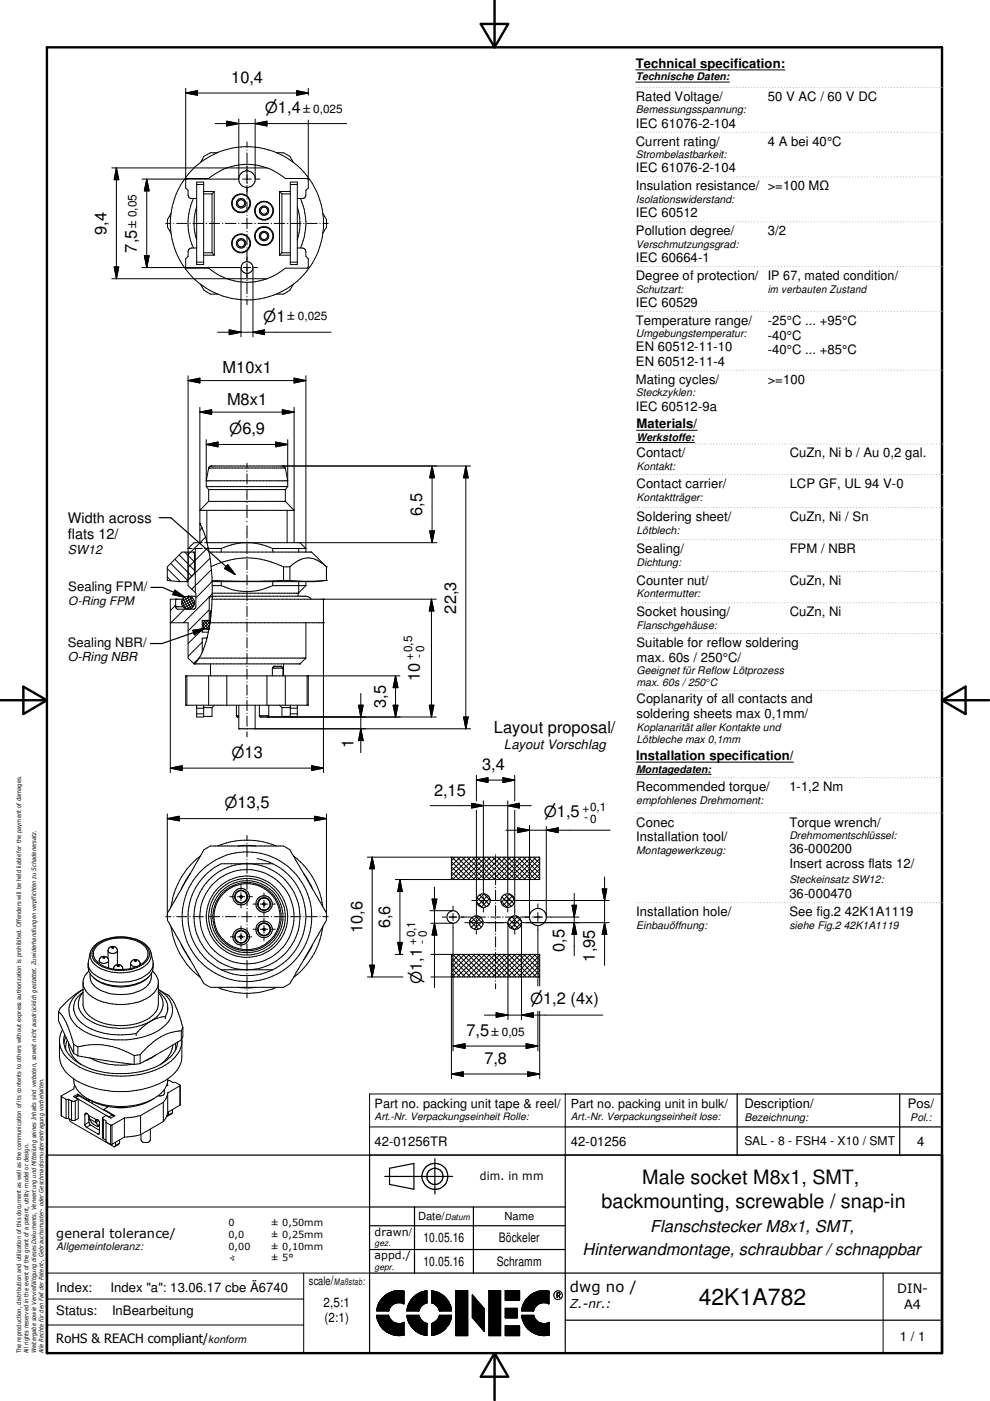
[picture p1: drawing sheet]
<svg xmlns="http://www.w3.org/2000/svg" width="210mm" height="297mm" viewBox="0 0 210 297" stroke-linecap="round" stroke-linejoin="round" font-family="sans-serif">
<defs><g id="words">
<text font-size="4.9" x="148.2" y="276.6">42K1A782</text>
<g font-size="4.2">
<text x="136.2" y="251">Male socket M8x1, SMT,</text>
<text x="127.6" y="256">backmounting, screwable / snap-in</text>
</g>
<g font-size="3.5">
<text x="49" y="17.7">10,4</text>
<text x="22.6" y="49.8" transform="rotate(-90 22.6 49.8)">9,4</text>
<text x="29" y="53.6" transform="rotate(-90 29 53.6)">7,5</text>
<text x="47.2" y="79.1">M10x1</text>
<text x="48.1" y="85.8">M x1</text>
<text x="51" y="85.8">8</text>
<text x="89.5" y="109.4" transform="rotate(-90 89.5 109.4)">6,5</text>
<text x="96.7" y="130.1" transform="rotate(-90 96.7 130.1)">22,3</text>
<text x="89" y="144.4" transform="rotate(-90 89 144.4)">10</text>
<text x="81.8" y="150.1" transform="rotate(-90 81.8 150.1)">3,5</text>
<text x="104.7" y="155.4">Layout proposal/</text>
<text x="74.9" y="158.7" transform="rotate(-90 74.9 158.7)">1</text>
<text x="102.2" y="163.3">3,4</text>
<text x="92" y="168.7">2,15</text>
<text x="76.8" y="197.8" transform="rotate(-90 76.8 197.8)">10,6</text>
<text x="82.7" y="196.9" transform="rotate(-90 82.7 196.9)">6,6</text>
<text x="119.7" y="201.8" transform="rotate(-90 119.7 201.8)">0,5</text>
<text x="126.1" y="203.9" transform="rotate(-90 126.1 203.9)">1,95</text>
<text x="98.9" y="219.7">7,5</text>
<text x="102.7" y="225.6">7,8</text>
<text x="137.8" y="261.1">Flanschstecker M8x1, SMT,</text>
<text x="123.5" y="266.1">Hinterwandmontage, schraubbar / schnappbar</text>
</g>
<g font-size="3.3">
<text x="56.1" y="24">⌀1,4</text>
<text x="55.8" y="68.2">⌀1</text>
<text x="48.6" y="92">⌀6,9</text>
<text x="115.3" y="173.3">⌀1,5</text>
<text x="89.4" y="208.6" transform="rotate(-90 89.4 208.6)">⌀1,1</text>
<text x="112.4" y="212.9">⌀1,2 (4x)</text>
</g>
<g font-size="3.2">
<text x="49.1" y="160.7">⌀13</text>
<text x="47.6" y="171.4">⌀13,5</text>
<text x="120.8" y="273.9">dwg no /</text>
</g>
<g font-size="3.1">
<text x="14.4" y="110.9">Width across</text>
<text x="14.4" y="114.3">flats 12/</text>
</g>
<g font-size="2.8">
<text x="134.8" y="14.4">Technical specification:</text>
<text x="134.8" y="21.4">Rated Voltage/</text>
<text x="162.8" y="21.4">50 V AC / 60 V DC</text>
<text x="134.8" y="27.1">IEC 61076-2-104</text>
<text x="134.8" y="30.9">Current rating/</text>
<text x="162.8" y="30.9">4 A bei 40°C</text>
<text x="134.8" y="36.5">IEC 61076-2-104</text>
<text x="134.8" y="40.4">Insulation resistance/ &gt;=100 MΩ</text>
<text x="134.8" y="46.1">IEC 60512</text>
<text x="134.8" y="49.9">Pollution degree/</text>
<text x="162.8" y="49.9">3/2</text>
<text x="134.8" y="55.5">IEC 60664-1</text>
<text x="134.8" y="59.4">Degree of protection/ IP 67, mated condition/</text>
<text x="134.8" y="65">IEC 60529</text>
<text x="134.8" y="68.9">Temperature range/</text>
<text x="162.8" y="68.9">-25°C ... +95°C</text>
<text x="134.8" y="74.5">EN 60512-11-10</text>
<text x="134.8" y="77.7">EN 60512-11-4</text>
<text x="162.8" y="72">-40°C</text>
<text x="162.8" y="75.1">-40°C ... +85°C</text>
<text x="134.8" y="81.4">Mating cycles/</text>
<text x="162.8" y="81.3">&gt;=100</text>
<text x="134.8" y="87">IEC 60512-9a</text>
<text x="135" y="90.8">Materials/</text>
<text x="135" y="97">Contact/</text>
<text x="167.4" y="97">CuZn, Ni b / Au 0,2 gal.</text>
<text x="135" y="103.5">Contact carrier/</text>
<text x="167.4" y="103.5">LCP GF, UL 94 V-0</text>
<text x="135" y="110.5">Soldering sheet/</text>
<text x="167.4" y="110.5">CuZn, Ni / Sn</text>
<text x="135" y="117.3">Sealing/</text>
<text x="167.4" y="117.3">FPM / NBR</text>
<text x="14.5" y="125.3">Sealing FPM/</text>
<text x="135" y="124">Counter nut/</text>
<text x="167.4" y="124">CuZn, Ni</text>
<text x="135" y="130.7">Socket housing/</text>
<text x="167.4" y="130.7">CuZn, Ni</text>
<text x="14.4" y="137.2">Sealing NBR/</text>
<text x="135" y="137.2">Suitable for reflow soldering</text>
<text x="135" y="140.3">max. 60s / 250°C/</text>
<text x="135" y="149.1">Coplanarity of all contacts and</text>
<text x="135" y="152.3">soldering sheets max 0,1mm/</text>
<text x="106.8" y="158.8">Layout Vorschlag</text>
<text x="134.9" y="161.2">Installation specification/</text>
<text x="134.9" y="167.8">Recommended torque/</text>
<text x="167.4" y="167.7">1-1,2 Nm</text>
<text x="134.9" y="175.3">Conec</text>
<text x="134.9" y="178.4">Installation tool/</text>
<text x="167.4" y="175.3">Torque wrench/</text>
<text x="167.4" y="180.9">36-000200</text>
<text x="167.4" y="184.1">Insert across flats 12/</text>
<text x="167.4" y="190.4">36-000470</text>
<text x="134.9" y="194.2">Installation hole/</text>
<text x="167.4" y="194.2">See fig.2 42K1A1119</text>
<text x="157.8" y="235">Description/</text>
<text x="192.4" y="235">Pos/</text>
<text x="79.4" y="242.9">42-01256TR</text>
<text x="121" y="242.9">42-01256</text>
<text x="194.5" y="243">4</text>
<text x="89.8" y="263.4">10.05.16</text>
<text x="105.7" y="263.4">Böckeler</text>
<text x="89.8" y="268.4">10.05.16</text>
<text x="105.3" y="268.4">Schramm</text>
<text x="11.9" y="273.9">Index:</text>
<text x="23.5" y="273.9">Index &quot;a&quot;: 13.06.17 cbe Ä6740</text>
<text x="11.9" y="278.9">Status:</text>
<text x="23.7" y="278.9">InBearbeitung</text>
<text x="68.6" y="277">2,5:1</text>
<text x="68.8" y="280.2">(2:1)</text>
<text x="190.8" y="284.2">1 / 1</text>
</g>
<g font-size="2.7">
<text x="79.4" y="234.9">Part no. packing unit tape &amp; reel/</text>
<text x="11.9" y="262.4">general tolerance/</text>
<text x="190.2" y="274.2">DIN-</text>
<text x="191.7" y="277.6">A4</text>
<text x="11.9" y="284.7">RoHS &amp; REACH compliant/</text>
</g>
<g font-size="2.6">
<text x="14.4" y="117.4">SW12</text>
<text x="14.4" y="140.3">O-Ring NBR</text>
<text x="121" y="234.9">Part no. packing unit in bulk/</text>
<text x="157.8" y="242.9">SAL - 8 - FSH4 - X10 / SMT</text>
<text x="120.8" y="277.3">Z.-nr.:</text>
</g>
<g font-size="2.5">
<text x="14.5" y="128.2">O-Ring FPM</text>
<text x="87.6" y="139.9" transform="rotate(-90 87.6 139.9)">+0,5</text>
<text x="89.7" y="139.6" transform="rotate(-90 89.7 139.6)">- 0</text>
<text x="123.5" y="172.1">+0,1</text>
<text x="123.8" y="174.2">- 0</text>
<text x="88.2" y="200.4" transform="rotate(-90 88.2 200.4)">+0,1</text>
<text x="90.3" y="200.1" transform="rotate(-90 90.3 200.1)">- 0</text>
<text x="101.7" y="250.3">dim. in mm</text>
<text x="65.5" y="272.4">scale/</text>
</g>
<g font-size="2.4">
<text x="64.3" y="23.9">±0,025</text>
<text x="29" y="48.3" transform="rotate(-90 29 48.3)">±0,05</text>
<text x="61" y="67.9">±0,025</text>
<text x="104.2" y="219.6">±0,05</text>
<text x="88.6" y="258.6">Date/</text>
<text x="106.9" y="258.6">Name</text>
</g>
<g font-size="2.3">
<text x="79.4" y="262">drawn/</text>
<text x="79.4" y="267">appd./</text>
</g>
<g font-size="2.2">
<text x="134.8" y="17.1">Technische Daten:</text>
<text x="134.8" y="24">Bemessungsspannung:</text>
<text x="134.8" y="33.6">Strombelastbarkeit:</text>
<text x="134.8" y="43.1">Isolationswiderstand:</text>
<text x="134.8" y="52.5">Verschmutzungsgrad:</text>
<text x="134.8" y="62.1">Schutzart:</text>
<text x="162.8" y="62.1">im verbauten Zustand</text>
<text x="134.8" y="71.5">Umgebungstemperatur:</text>
<text x="134.8" y="84">Steckzyklen:</text>
<text x="135" y="93.5">Werkstoffe:</text>
<text x="135" y="99.7">Kontakt:</text>
<text x="135" y="106.2">Kontaktträger:</text>
<text x="135" y="113.2">Lötblech:</text>
<text x="135" y="120">Dichtung:</text>
<text x="135" y="126.7">Kontermutter:</text>
<text x="135" y="133.4">Flanschgehäuse:</text>
<text x="135" y="143">Geeignet für Reflow Lötprozess</text>
<text x="135" y="145.5">max. 60s / 250°C</text>
<text x="135" y="155">Koplanarität aller Kontakte und</text>
<text x="135" y="157.5">Lötbleche max 0,1mm</text>
<text x="134.9" y="163.8">Montagedaten:</text>
<text x="134.9" y="170.4">empfohlenes Drehmoment:</text>
<text x="167.4" y="177.9">Drehmomentschlüssel:</text>
<text x="134.9" y="181.1">Montagewerkzeug:</text>
<text x="167.4" y="187.2">Steckeinsatz SW12:</text>
<text x="134.9" y="196.9">Einbauöffnung:</text>
<text x="167.4" y="196.9">siehe Fig.2 42K1A1119</text>
<text x="79.4" y="237.5">Art.-Nr. Verpackungseinheit Rolle:</text>
<text x="121" y="237.4">Art.-Nr. Verpackungseinheit lose:</text>
<text x="157.8" y="237.6">Bezeichnung:</text>
<text x="193" y="237.6">Pol.:</text>
<text x="11.9" y="265.1">Allgemeintoleranz:</text>
<text x="76.9" y="272.4">:</text>
<text x="44.2" y="284.7">konform</text>
</g>
<text font-size="2.1" x="48.4" y="267.3">∢</text>
<g font-size="2">
<text x="48.4" y="260">0</text>
<text x="48.4" y="262.5">0,0</text>
<text x="57.4" y="259.9">± 0,50mm</text>
<text x="57.4" y="262.4">± 0,25mm</text>
<text x="48.4" y="265">0,00</text>
<text x="57.4" y="264.9">± 0,10mm</text>
<text x="57.4" y="267.4">± 5°</text>
</g>
<text font-size="1.9" x="70.8" y="272.4">Maßstab</text>
<g font-size="1.8">
<text x="94.3" y="258.6">Datum</text>
<text x="79.4" y="269.2">gepr.</text>
<text x="79.4" y="264.2">gez.</text>
</g>
<text font-size="1.7" x="117.9" y="275.2">R</text>
<g font-size="1.3">
<text x="4.5" y="286.9" transform="rotate(-90 4.5 286.9)">The reproduction, distribution and utilization of this document as well as the communication of its contents to others without express authorization is prohibited. Offenders will be held liable for the payment of damages.</text>
<text x="6.1" y="286.9" transform="rotate(-90 6.1 286.9)">All rights reserved in the event of the grant of a patent, utility model or design.</text>
<text x="7.7" y="286.9" transform="rotate(-90 7.7 286.9)">Weitergabe sowie Vervielfältigung dieses Dokuments, Verwertung und Mitteilung seines Inhalts sind verboten, soweit nicht ausdrücklich gestattet. Zuwiderhandlungen verpflichten zu Schadenersatz.</text>
<text x="9.2" y="286.9" transform="rotate(-90 9.2 286.9)">Alle Rechte für den Fall der Patent-, Gebrauchsmuster- oder Geschmacksmustereintragung vorbehalten.</text>
</g>
</g></defs>
<g fill="none" stroke="#000" stroke-width=".21">
<path d="M39.4 19.7l2.5-.5v1zM39.4 18.7v21.2l.5 .4v1.1l.2 .5 .3 .2h1.3M39.4 19.7h26M62.9 19.2l2.5 .5-2.5 .5zM65.4 18.7v1.5M65.4 19.7l-2.5-.5v1M65.4 19.7l-2.3 .5M134.8 14.8h31.6M134.8 17.4h19.8M23.7 35.6h32.9M24.7 35.6l.5 2.5h-1zM24.7 35.6v23.5"/>
<path d="M30.1 38h20.4M31.1 38l.5 2.5h-1zM31.1 38v18.7M41.7 38.6h1.5v17.5h-1.5zM41.7 39.1h1.5M45.6 26.2h27.9M46.1 32.4h-1.5l-1.4 .7-.7 1.4M48.1 25.7l2.5 .5-2.5 .5zM50.6 25.2v12.9a1.74 1.74 0 0 0 1.8 1.7 1.74 1.74 0 0 0 1.7-1.7v-12.9M50.6 37.8a1.74 1.74 0 0 1 1.8-1.6 1.74 1.74 0 0 1 1.7 1.6M51.4 38h1.9M52.4 30.1v1.1"/>
<path d="M52.4 31.8v.1M52.4 32.4v2.3M52.4 35.2v3.7M52.4 39.3v2.3M54.1 26.2l2.5-.5v1zM54.2 38h.9M56.6 35.6a12.4 12.4 0 0 0-12.4 2.2h-4.6l-.2 .3M56.6 35.6l1.4 .6 2.5 1.6h4.6l.3 .3M58.6 32.4h1.5l1.4 .7 .7 1.4M61.6 38.6h1.4v17.5h-1.4zM61.6 39.1h1.4M62.2 34.5a16.2 16.2 0 0 0-21.8 1.9 16.2 16.2 0 0 0 0 21.9 16.2 16.2 0 0 0 21.8 1.9"/>
<path d="M62.2 34.5a16.2 16.2 0 0 1 0 25.7M65.4 25.4v14.5l-.5 .4v1.1l-.3 .5-.3 .2h-1.3M23.7 59.1h32.9M24.2 56.6h1l-.5 2.5zM30.1 56.7h20.7M30.6 54.2h1l-.5 2.5zM35.1 47.4h1.1M36.2 45.3l-.3 .6a3 3 0 0 0 .3 3.5M36.8 47.4h.1M37.5 47.4h2.2M40.3 47.4h.1M40.9 47.4h2.2"/>
<path d="M41 42.1a12.6 12.6 0 0 0 0 10.5M41.7 52.6h-1.3l-.4 .4-.1 1.4-.5 .5 .1 1.9 4.7 .1a12.4 12.4 0 0 0 12.4 2.2M41.7 43.9a11.2 11.2 0 0 0 0 6.9M41.7 55.6h1.5M43.2 40.6h2.2M43.2 54.1h2.2M43.2 53.6h1.8M43.2 41.1h1.8M43.7 47.4h.1M44.4 47.4h2.2M45 41.1v12.5M45 53.6l.4 .5"/>
<path d="M45.4 40.6l-.4 .5M45.4 40.6v13.5M47.2 47.4h.1M47.8 47.4h2.2M50.6 47.4h.1M51.1 56.7v14.7M51.2 47.4h2.3M51.6 56.7h1.5M52.4 42.1v.1M52.4 42.8v2.2M52.4 45.6v.1M52.4 46.2v2.3"/>
<path d="M52.4 49v.1M52.4 49.7v2.2M52.4 52.5v.1M52.4 53.1v2.3M52.4 55.9v3.1M52.4 59.4v.1M53.6 56.7v14.7M53.8 56.7h.8M54 47.4h.1M54.7 47.4h2.2M57.5 47.4h.1M58.1 47.4h2.3"/>
<path d="M59.3 40.6h2.3M59.3 54.1h2.3M59.3 40.6v13.5M59.3 40.6l.5 .5M59.8 41.1v12.5M59.8 53.6l-.5 .5M59.8 53.6h1.8M59.8 41.1h1.8M60.9 47.4h.1M61.6 55.6h1.4M61.6 47.4h2.2M63 52.6h1.1l.6 .4 .2 1.4 .5 .5-.1 1.9-4.8 .1-1.9 1.3-2 .9"/>
<path d="M63 43.9a11.2 11.2 0 0 1 0 6.9M63.7 42.1a12.6 12.6 0 0 1 0 10.5M64.4 47.4h.1M65 47.4h2.3M67.8 47.4h.1M68.5 45.3l.7 1.2v1.7l-.7 1.2M68.5 47.4h1.1M39.9 79.7v44.5l1.6 1.6v3l-.4 .4h-3.5l-.3-.4v-1.8M42.5 60.2l.4 .7a3 3 0 0 0 3.2 1.5M46.1 70.4h24.1M48.6 69.9l2.5 .5-2.5 .6zM52.4 60v2.3"/>
<path d="M52.4 62.8v.1M52.4 63.5v1.1M53.6 70.4l2.5-.5v1.1zM62.2 60.2a3.2 3.2 0 0 1-3.6 2.2M64.9 79.7v37.4M39.9 80.7l2.5-.5v1zM39.9 80.7h25M42.4 87.4l2.5-.5v.9zM42.4 86.4v28.7M42.4 87.4h20M43.7 94.2l2.5-.5v1zM43.7 93.2v10"/>
<path d="M43.7 94.2h17.3M44.2 99.2l-.5 2.7h17.3l-.5-2.7M44.2 99.2h16.3M44.7 98.8h.1M44.7 98.8h55.1M44.7 98.8l-.5 .4M52.4 98.2v1.1M52.4 99.8v.1M58.5 93.7l2.5 .5-2.5 .5zM59.9 86.9l2.5 .5-2.5 .4zM60 98.8h.1M60 98.8l.5 .4"/>
<path d="M61 93.2v10M62.4 80.2l2.5 .5-2.5 .5zM62.4 86.4v28.7M91.6 98.8l.5 2.5h-1zM91.6 98.8v16.3M98.8 98.8l.5 2.5h-1zM98.8 98.8v55.7M135 91.2h12.8M135 93.8h12.2M36.2 119.5l3.6 3.5M37.1 118.6l3.5 3.5M38 117.7l3.2 3.2"/>
<path d="M39.2 117.1l2 2M40.9 117.1l.3 .2M41.1 116.3h1.8M41.4 116.3v9.3M42.4 111h.1M42.4 111l1 2.4 .9 3.7M42.8 111.9l-.4 .5M42.9 115.1h-1.8l-1.2 1.2h.8M43.3 116.3h3.6M43.4 115.1h49.2M43.6 113.9l-3.7 3.7M43.7 103.2h17.3"/>
<path d="M43.7 103.2l.5 .6M43.9 108.2v6.9M44.1 116.1l-4.2 4.2M44.2 103.8v2.5M44.2 106.3l-1.8 1.9h20l-1.9-1.9M44.2 106.3h16.3M44.2 103.8h16.3M44.3 117.1l.4 3M44.3 117.1h21.8l3.1 3.1M44.5 118.4l-4.6 4.6M46.9 116.3v.8M51.7 115.1l-2.7 .4-2.1 .8"/>
<path d="M52.4 100.5v2.1M52.4 103.2v.1M52.4 103.8v2.1M52.4 106.5v.1M52.4 107.1v2.7M52.4 110.5v.2M52.4 111.5v2.6M52.4 114.6v.1M52.4 115.3v2.1M52.4 118v.1M52.4 118.6v2.2M53 115.1l2 .3 2.8 .9"/>
<path d="M57.8 116.3v.8M60.5 103.8v2.5M60.9 108.2v6.9M61 103.2l-.5 .6M63.3 116.3v.8M63.6 115.1h.1M63.6 115.1l1.3 1.2h-7.1M91.1 112.6h1l-.5 2.5zM35.5 122.3l.8 .8M35.5 120.6l2.7 2.7M36.1 132h3.8v7.5l1.2 1.3h22.5M37.3 127h.1"/>
<path d="M37.3 128.7h.1M37.3 128.7h1.5M37.3 128.3l-1.2 1.2M38.7 127h-2.6v36.8M38.8 127l1.2 2.1M39.1 129.2l-2.9 2.8M39.2 126.6l1.3 2.4M39.5 123.3h.1M39.5 123.3l1.7-1.8v-4.4h-2.6l-3.1 3.1v2.9l2.5 .2h1.9M39.6 126.5l1.3 2.2M39.9 126.4a1.39 1.39 0 0 0-1.4 1.3 1.39 1.39 0 0 0 1.1 1.5M39.9 126.4h.3"/>
<path d="M39.9 126.4h1.6M40.2 126.4l.5 .3 .4 .4M40.2 126.5l.9 1.7-1.5 .9M40.3 126.5l-1.7 1 .9 1.6M40.8 126.8l-2.2 1.3M41.1 127.1a1.37 1.37 0 0 1-.9 2.1M41.1 127.1l-2.4 1.4M41.2 127.6l-2.1 1.3M42.2 139.5l-1 1.3M42.2 139.5h22.7M42.2 139.5l-1.2 1.2M42.9 136.1l-3 3"/>
<path d="M42.9 133.5l-3 2.9M43.1 132.2l1.1 1.1M43.2 133l.2 .2M43.2 133.1l.4 .2 .7 .1M43.3 131.8a.97 .97 0 0 1 1.3 0l-1.4 1.3-.2-.6zM43.3 131.8l1.1 1M43.8 131.6l.7 .6M43.9 135.3h-1v3M43.9 133.4h.1M43.9 135.1l-.1 .5a13.7 13.7 0 0 1-1.6 3.9M43.9 135.1l-.2 .2M44.1 131.6l-1 1"/>
<path d="M44.3 133.4h.1M44.3 133.3l-.2 .1M44.3 133.3v.1M44.4 133.1l-.1 .2M44.4 133.1l-.5 2M44.4 129.3l-4.5 4.5M44.4 132.6l.2-1.1h-1.7v2.5h1.3M44.4 132.6v.5M44.4 132.6l-.7 .7M44.5 132h24.1M44.5 132l-.1 1.1M44.7 120.1l.3 3.2"/>
<path d="M44.7 120.1a16.8 16.8 0 0 1 15.4 .1M44.8 129.8l-.2 .1M44.8 129.5h-.2v1.8M44.8 129.5l-.3 2.5M44.8 120.8l-4.2 4.1M45 127h47.5M45 127l-.2 2.5M45 123.3v.9M45 123.3l-3.5 3.5M45 126.4h.1M45 126.5h-.6v5M45 125.9l-6.1 6.1"/>
<path d="M45 124.2v2.8M45 125.8h18.2M45 124.2h1.9M45 126.4h19.9l.7 .3 .4 .3M46.9 123.3v.9M46.9 124.2a12.6 12.6 0 0 0 10.9 0M52.4 121.3v.1M52.4 121.9v2.2M52.4 124.6v.1M52.4 125.3v2.1M52.4 127.9v.1M52.4 128.6v2.1"/>
<path d="M52.4 131.3v.1M52.4 131.9v2.1M52.4 134.6v.1M52.4 135.2v2.2M52.4 137.9v.1M52.4 138.6v2.1M57.8 124.2h7.1M57.8 123.3v.9M60.1 120.2v2.9M60.1 123.1l-4.9 .1-10.2-.1M60.1 123.1h1.4M60.1 120.2h1.4"/>
<path d="M61.5 123.1l2.5 .1 5.2-.1M61.5 120.2v2.9M61.5 120.2l.2-.3a4.8 4.8 0 0 1 6.7-.4l.8 .7M63.2 125.8h.1M63.2 125.8v.6M63.3 123.3v2.3M64.9 139.5l-1.3 1.3M64.9 123.3v.9M64.9 132v7.5M64.9 124.2l-1.7 1.6M68.6 132h.1M68.6 127h.1"/>
<path d="M68.6 127v36.8M69.2 123.1h.1M69.2 120.2h.1M69.2 123.1l-2.5 .2h-21.7M69.2 120.2v2.9M91.5 127l.5 2.5h-1zM91.5 127v25M39.6 143.3v6.2M41.7 149.5v2.5h1.5v-2.5M41.7 151.3h1.5M41.7 150.2h1.5M43.2 150h1.8"/>
<path d="M44.2 143.3v6.2M44.6 140.8v2.5M45 150v1.9h-1.8M45.4 149.5l-.4 .5M48.1 143.3v6.2M50.1 151.8h.1M50.1 149.5v2.4l.5 .1M50.1 151.8h.5M50.4 152h.1M50.6 154.5h.1M50.6 154.5h49.2M50.6 149.5v5"/>
<path d="M52.4 141.2v.2M52.4 141.9v2.1M52.4 144.6v.1M52.4 145.2v2.2M52.4 147.9v.1M52.4 148.5v2.2M52.4 151.2v.1M52.4 151.8v2.2M52.4 154.6h.1M52.4 155.2v1.1M54.1 149.5v5M55 149.5v2.4l.2 .1h37.3"/>
<path d="M55 151.8h2M56.6 143.3v6.2M56.7 152h.1M57 149.5v2.4l-.2 .1M57.7 141.6h.1M57.7 141.6h2.3M57.7 141.6v1.7M58 141.3h.1M58 141.3h1.7l.3 .3M58 141.3l-.3 .3M59.3 149.5l.5 .5M59.8 150h1.8"/>
<path d="M59.8 150v1.9h1.8M60 141.6v1.7M60.1 140.8v2.5M60.5 143.3v6.2M61.6 151.3h1.4M61.6 150.2h1.4M61.6 149.5v2.5M63 149.5v2.5M63.6 140.8h.1M65.1 143.3v6.2M65.4 143.3v6.2h-26v-6.2h45.4M76 149.5h1l-.5 2.5z"/>
<path d="M76.5 154.5l.5 2.5h-1zM76.5 147v12.5M83.4 149.5h1l-.5 2.5zM83.9 143.3l.5 2.5h-1zM83.9 143.3v8.7M91 149.5h1l-.5 2.5zM98.3 152h1l-.5 2.5zM35.5 173.6l2.5-.5v.9zM35.5 172.6v21.7M35.5 173.6h33.7M36.1 162.9l2.5-.6v1.1zM36.1 162.9h32.5"/>
<path d="M46.1 179.4a16.3 16.3 0 0 1 12.5 0M50.4 179.4l1.6-.2 2.3 .2M52.4 177.1v1.1M52.4 178.8v.1M52.4 179.5v2.2M66.1 162.3l2.5 .6-2.5 .5zM66.7 173.1l2.5 .5-2.5 .4zM69.2 172.6v22.6l-.8 1.3M91.2 170.8h21.4M100 170.3l2.5 .5-2.5 .5zM101 165.4l2.5-.5v1zM101 164.4v5.4"/>
<path d="M101 171.8v22.2M101 165.4h8.1M102.5 169.8v19.5M106.6 164.9l2.5 .5-2.5 .5zM107.3 176h22.1M107.7 170.8l2.4-.5v1zM107.7 169.8v19.5M109.1 164.4v5.4M109.1 171.8v19M109.7 175.5l2.6 .5-2.6 .5zM112.3 175v19.6a1.79 1.79 0 0 0 1.7 1.6 1.79 1.79 0 0 0 1.8-1.5v-19.5M115.8 176l2.6-.5v1z"/>
<path d="M134.9 161.6h33.3M134.9 164.2h15.9M35.1 194.4h1.1M36.2 196.5a16.3 16.3 0 0 0 6.3 10.8M36.8 194.4h.1M37.5 194.4h2.2M40.3 194.4h.1M40.3 185.2l-1.9 3.4M40.9 194.4h2.2M42.5 181.5a16.3 16.3 0 0 0-6.3 10.8M43.7 194.4h.1M44.4 194.4h2.2"/>
<path d="M47.2 194.4h.1M47.8 194.4h2.2M48.7 190.1h.8M48.9 198.6h.7M50.3 190.1h1.6M50.4 198.6h1.5M50.6 194.4h.1M50.9 190l.3-.1 .2 .3-.3 .2zM50.9 198.5h.4l-.1 .4-.2-.1zM51.1 187.7v.8M51.1 189.3v1.6M51.1 191.7v.8"/>
<path d="M51.1 196.3v.8M51.1 197.9v1.4M51.2 194.4h2.3M51.5 183.1a11.3 11.3 0 0 0-9.1 16.6 11.3 11.3 0 0 0 18.9 1.5 11.3 11.3 0 0 0-6.5-17.8l-1.6-.3M52.4 190a1.26 1.26 0 0 0-1.9-.9 1.26 1.26 0 0 0 0 2.1 1.26 1.26 0 0 0 1.9-.9M52.4 198.5a1.26 1.26 0 0 0-1.9-.9 1.26 1.26 0 0 0 0 2.1 1.26 1.26 0 0 0 1.9-.9M52.4 182.2v.1M52.4 182.9v2.3M52.4 185.7v.1M52.4 186.4v2.2M52.4 189.1v.1M52.4 189.8v2.2"/>
<path d="M52.4 192.6v.1M52.4 193.3v2.2M52.4 196v.1M52.4 196.7v2.2M52.4 199.5v.1M52.6 198.6h.8M52.7 190.1h.8M53.6 191.7h.8M53.6 197h.8M54 194.4h.1M54.5 182l2.5 .8 .8 .3M54.7 194.4h2.2"/>
<path d="M55.2 191.7h1.6M55.2 197h1.6M55.8 191.5l.3-.1 .1 .5h-.3l-.2-.3zM56 189.3v.8M56 190.9v1.5M56 193.3v.8M56 194.7v.8M56 196.3v1.6M56 198.6v.8M57.5 194.4h.1M57.6 191.7h.8M57.6 197h.8"/>
<path d="M57.8 183.1h-10.9a12.5 12.5 0 0 0-7 11.3 12.5 12.5 0 0 0 7 11.2M57.8 183.1a12.5 12.5 0 0 1 7.1 11.3 12.5 12.5 0 0 1-7.1 11.2M58.1 194.4h2.3M60.9 194.4h.1M61.6 194.4h2.2M62.2 181.5a16 16 0 0 1 6.3 10.8M64.3 185.2l.9 1.3 1.1 2.1M64.4 194.4h.1M65 194.4h2.3M67.8 194.4h.1M68.5 196.5a16.1 16.1 0 0 1-6.3 10.8M68.5 194.4h1.1"/>
<path d="M69.2 193.5l-7.7-13.3-.7-.5-.7-.3h-15.5a2.99 2.99 0 0 0-2.1 2.1l-6.2 10.7a3.2 3.2 0 0 0 0 4.3l6.9 12 1.4 .8h15.5l1.4-.8 6.9-12M77.9 181.7h36.5v4.8h-30.6M78.9 181.7l.5 2.5h-1zM78.9 181.7v25.4M84.3 199.8h1l-.5 2.6zM84.8 186.5l.5 2.5h-1zM84.8 186.5v15.9M91.1 193.1h5.1a1.34 1.34 0 0 1 1.2 1.3 1.34 1.34 0 0 1-1.2 1.3h-4.8M91.6 190.6h1l-.5 2.5zM92.1 195.7l.5 2.5h-1zM92.1 188.1v21.3M93.8 194.4h.7"/>
<path d="M95.2 194.4h1.7M95.7 181.7v4.8M95.7 185.9l.6 .6M95.7 184.8l1.7 1.7M95.7 183.8l2.8 2.7M95.7 182.7l3.8 3.8M95.8 181.7l4.8 4.8M95.9 193.1a1.34 1.34 0 0 0-1.1 1.3 1.34 1.34 0 0 0 1.1 1.3M96.1 192.1v.8M96.1 193.7v1.5M96.1 196v26.8M96.5 181.7l-.8 .8"/>
<path d="M96.9 181.7l4.8 4.8M97.2 194.4h.1M97.6 181.7l-1.9 1.9M97.6 194.4h2.3M98 181.7l4.8 4.8M98.6 195.6h.8M98.6 181.7l-2.9 3M99.1 181.7l4.7 4.8M99.6 195.2l1.8 1.8M99.7 181.7l-4 4M100 194.6l2.1 2M100 190.9h.9"/>
<path d="M100.1 181.7l4.8 4.8M100.2 195.6h1.6M100.4 194.4h.1M100.8 181.7l-4.8 4.8M100.8 194.2l1.6 1.6M100.9 194.4h2.1M101 194.8v1.6M101 197.2v.8M101 190.8a1.44 1.44 0 0 1 2-1.2 1.44 1.44 0 0 1 .7 2.2M101 191.1l.4 .8M101.1 191.3l1.1 1M101.2 190.3l1.9 1.9"/>
<path d="M101.2 181.7l4.8 4.8M101.2 194.2l-1.6 1.6M101.4 191.9l.8 .4M101.7 189.7l2 2M101.7 190.9h1.6M101.9 181.7l-4.8 4.8M101.9 194.6l-2 2 .1 .1M102.3 181.7l4.8 4.8M102.4 195.2l-1.8 1.8M102.5 190.1v1.7M102.5 192.6v.8M102.6 189.5l1.3 1.4"/>
<path d="M102.6 195.6h2.4M102.7 189.5l-1.7 1.6M103 181.7l-4.9 4.8M103.3 181.7l4.9 4.8M103.4 189.9l-2 2M103.5 194.4h.1M103.7 191.8l-.7 .5h-.8M103.7 191.8l-.4 .3M103.8 190.5l-1.8 1.8M104 181.7l-4.8 4.8M104.1 194.4h2M104.1 190.9h.9"/>
<path d="M104.4 181.7l4.8 4.8M105.1 181.2v.2M105.1 181.5v1.8M105.1 184v.2M105.1 185v2.6M105.1 188.1v.1M105.1 188.7v2.2M105.1 191.4v.1M105.1 192v2.2M105.1 194.7v.1M105.1 195.3v2.2M105.1 198v.1"/>
<path d="M105.1 198.6v2.2M105.1 181.7l-4.8 4.8M105.2 195.6h2.3M105.2 190.9h.8M105.5 181.7l4.8 4.8M106.2 181.7l-4.8 4.8M106.2 191l1.4 1.4M106.4 190.2l2 2M106.6 194.4h.1M106.6 181.7l4.8 4.8M106.8 190.9h1.7M107 189.7l1.9 1.9"/>
<path d="M107.1 194.4h2.1M107.2 181.7l-4.8 4.8M107.7 181.7l4.8 4.8M107.7 190.1v1.7M107.7 192.6v.8M107.8 195.2l-.1 21M107.9 194.9l2 1.9M107.9 189.5l1.2 1.1M108 189.5l-1.7 1.8M108.3 181.7l-4.8 4.8M108.3 195.6h1.6M108.5 194.4l1.9 1.9"/>
<path d="M108.7 189.9l-2.1 2.1M108.7 194.3l-.9 .9M108.7 181.7l4.8 4.8M109.1 190.7l-.1 .8-.6 .7M109.1 190.7a1.44 1.44 0 0 0-1.9-1.1 1.44 1.44 0 0 0-.9 2 1.44 1.44 0 0 0 2.1 .6M109.1 190.7l-1.7 1.6M109.1 191.1v2.9M109.1 194.8v1.6M109.1 197.2v.8M109.3 190.9h19.9M109.4 181.7l-4.8 4.8M109.4 194.2l1.1 1.2"/>
<path d="M109.7 194.4h.1M109.7 194.3l-1.9 1.9M109.8 181.7l4.6 4.6M109.9 196.8a1.47 1.47 0 0 1-2.2-1.1l1.3 1.3M110.3 194.4h2M110.3 194.8a1.41 1.41 0 0 0-1.4-.6 1.41 1.41 0 0 0-1.1 1M110.3 194.8l.3 .5v20.9M110.3 194.8l-2 2M110.5 181.7l-4.8 4.8M110.6 195.9l-.3 .6-.4 .3M110.6 195.6l-1.5 1.5M110.7 195.6h3.3"/>
<path d="M110.9 181.7l3.5 3.5M111.5 181.7l-4.7 4.8M112 181.7l2.4 2.4M112.6 181.7l-4.8 4.8M112.8 194.4h.1M113 181.7l1.4 1.3M113.1 194.4h1.9M113.7 181.7l-4.8 4.8M114 191.6v1M114 193.5v1.9M114 196.3v12.7M114.1 181.7l.3 .3"/>
<path d="M114.2 195.6h15M114.4 186.4l-.1 .1M114.4 185.3l-1.2 1.2M114.4 184.2l-2.3 2.3M114.4 183.1l-3.3 3.4M114.4 182.1l-4.4 4.4M115.8 194.1a1.79 1.79 0 0 0-1.8-1.5 1.79 1.79 0 0 0-1.7 1.7M115.9 194.4h6.9M121.3 191.9h1l-.5 2.5zM121.8 195.6l.5 2.5h-1zM121.8 189.4v13.2M127.7 188.5h1l-.5 2.4z"/>
<path d="M128.2 195.6l.5 2.5h-1zM128.2 185.9v18.8M12.4 214.5l.3-.7a19.3 19.3 0 0 1 4.9-4 4.9 4.9 0 0 0-2.8 5.6 7.5 7.5 0 0 0 5 4.1 17.7 17.7 0 0 0 11.6 0 8.1 8.1 0 0 0 5-4.1 4.8 4.8 0 0 0-2.8-5.6l1.5 .9a5.6 5.6 0 0 1 2.4 3.3l1.3 3.8M12.4 214.5a5.8 5.8 0 0 0 .9 3.8M12.4 214.5l.1 .1a11.8 11.8 0 0 1 2.8 5.7l.3 1.1M13.3 218.3l-.7 2v3.6a6.4 6.4 0 0 0 3.5 5.2 19.8 19.8 0 0 0 19.6-.5 5.9 5.9 0 0 0 2.9-4.7v-3.7M13.3 218.3l2.3 5M13.7 219.4a5 5 0 0 0 2.3 5.5 18.5 18.5 0 0 0 17.3 1.2l.7-.4M13.9 219.8l-.4 1.4M15.6 213.7v.5M17.6 210.4a3.8 3.8 0 0 0-.3 6.5 14.3 14.3 0 0 0 11.6 2.2M17.6 208.6a4.6 4.6 0 0 0 3.1 3.4 12.2 12.2 0 0 0 11.2-.8 3.9 3.9 0 0 0 1.7-2.6"/>
<path d="M17.6 210.4a3.6 3.6 0 0 0 .9 5.6 14 14 0 0 0 13.4 .5M18.8 205.9l-.9 1.1-.2 .8-.1 5.4a5.8 5.8 0 0 0 4.6 3.8 12 12 0 0 0 9.9-1.5l1.2-1.5 .3-1.1-.1-5.1-.5-1.2-.7-.7M19.1 206.4a3.5 3.5 0 0 0 2.7 3.8 10 10 0 0 0 9.3-1l.5-.7 .4-.7 .1-1.4M19.1 202a5.6 5.6 0 0 0-.3 2.9 5.4 5.4 0 0 0 4.6 3.2 9.8 9.8 0 0 0 8.2-1.9l.7-1 .2-.7M19.1 202a3.1 3.1 0 0 0 2 3.2 9.8 9.8 0 0 0 9.8-.5 2.63 2.63 0 0 0 1.1-2.7M19.1 202a5 5 0 0 1 4.3-3.1 9.2 9.2 0 0 1 7.5 1.4l.8 1 .3 .7M20.1 207.5a10.3 10.3 0 0 0 11 0M20.6 200.5a8.3 8.3 0 0 1 10.1 .2 2.38 2.38 0 0 1-.8 3.8 8.7 8.7 0 0 1-9.2-.4 2.28 2.28 0 0 1-.1-3.6zM20.6 200.2a9.1 9.1 0 0 1 9.9 0 2.45 2.45 0 0 1-.1 4.2 9.2 9.2 0 0 1-9.5 .1 2.49 2.49 0 0 1-.3-4.3zM21.8 203l.3-.1 .1 .2h-.3zM22.9 203.2v-1.8a1.03 1.03 0 0 1 1-.7 1.03 1.03 0 0 1 1 .7v3.1M22.9 201.6a1.17 1.17 0 0 0 2 0"/>
<path d="M23 203.7a1.01 1.01 0 0 0-.9-.9 1.01 1.01 0 0 0-1.1 .7v.8M23 203.7a1.25 1.25 0 0 1-2 .1M23 203.7v1.5M23.7 200.8l.4 .2h-.3zM24.8 204.8l.3-.2 .2 .2-.3 .1zM24.9 204.5l-.7 .4-.1 .6M24.9 204.5a.93 .93 0 0 1 1.1 1.1M27.7 204.3l.2 .4 .4 .2h.9M28.5 203.7l.2-.1 .2 .1-.2 .1zM28.9 219.1v.5M29.7 204.3l-.2 .4M29.7 204.3a.93 .93 0 0 0-.7-.8h-.7l-.4 .3-.2 .4v1.2"/>
<path d="M29.7 204.3v.3M31.9 216.5l-1.5 1.1-1.5 1.5M32 202a7.3 7.3 0 0 1 .4 3.8 6.5 6.5 0 0 1-5.9 3.4 9.4 9.4 0 0 1-5.9-1.3 3.7 3.7 0 0 1-1.9-3.6M33.6 210.2a4.3 4.3 0 0 1 2 4M33.6 210.4a3.5 3.5 0 0 1-.7 5.5l-1 .6M35.1 215.6a6.3 6.3 0 0 0-3.2 .9M35.1 215.6v.4M35.6 213.9l-.2 .8-.3 .9M38.4 200.2l1.9 3.3M38.4 218.6a12.1 12.1 0 0 0-8.1 4.3l-.6 .7M38.4 218.6v1.9M38.8 217.8v2l-.4 .7"/>
<path d="M38.8 217.8l-.4 .8M46.1 209.3a15.8 15.8 0 0 0 12.5 0M46.9 205.6h10.9M46.9 205.6a12.7 12.7 0 0 0 10.9 0M50.4 209.3l1.6 .2 2.3-.2M51.1 200.1v.7M52.4 200.2v2.2M52.4 202.9v.1M52.4 203.6v2.2M52.4 206.4v.1M52.4 207.1v2.2M52.4 209.8v.1"/>
<path d="M52.4 210.5v1.1M66.3 200.2l-.7 1.4-1.3 1.9M77.9 207.1h7.5M78.4 204.6h1l-.5 2.5zM83.8 202.4h1.6M91.4 202.4h23v6.6M91.4 207.1h23M95.7 202.4v26.3M95.7 206.4l.8 .7M95.7 205.3l1.9 1.8M95.7 204.2l2.9 2.9M95.7 203.1l4 4"/>
<path d="M96 202.4l4.8 4.7M96.3 202.4l-.6 .5M97.1 202.4l4.8 4.7M97.4 202.4l-1.7 1.6M98.1 202.4l4.9 4.7M98.5 202.4l-2.8 2.7M99.2 202.4l4.8 4.7M99.5 202.4l-3.8 3.8M100.3 202.4l4.8 4.7M100.6 202.4l-4.8 4.7M101.4 202.4l4.8 4.7M101.7 202.4l-4.8 4.7"/>
<path d="M102.4 202.4l4.8 4.7M102.7 215.2h25.1M102.8 202.4l-4.8 4.7M103.5 202.4l4.8 4.7M103.8 202.4l-4.7 4.7M104.6 202.4l4.8 4.7M104.9 202.4l-4.8 4.7M105.1 201.3v.1M105.1 201.9v2.2M105.1 204.6v.1M105.1 205.2v2.2M105.1 207.9v.1"/>
<path d="M105.1 208.6v1M105.2 214.7l2.5 .5-2.5 .5zM105.7 202.4l4.8 4.7M106 202.4l-4.8 4.7M106.8 202.4l4.7 4.7M107.1 202.4l-4.8 4.7M107.8 202.4l4.8 4.7M108.2 202.4l-4.9 4.7M108.9 202.4l4.8 4.7M109.2 202.4l-4.8 4.7M110 202.4l4.4 4.4M110.3 202.4l-4.8 4.7"/>
<path d="M110.6 215.2l2.5-.5v1zM111.1 202.4l3.3 3.3M111.4 202.4l-4.8 4.7M112.1 202.4l2.3 2.2M112.5 202.4l-4.8 4.7M113.2 202.4l1.2 1.1M113.5 202.4l-4.8 4.7M114 214.4v8.4M114.3 202.4l.1 .1M114.4 214.4v14.3M114.4 206.8l-.3 .3M114.4 205.8l-1.4 1.3"/>
<path d="M114.4 204.7l-2.4 2.4M114.4 203.6l-3.5 3.5M114.4 202.6l-4.6 4.5M13 232.4v4.2M13 232.5h.1M13 232.4v.1M13 232.5l1 .6M13 236.6l1 .6M13 232.5v4.1M14 233.1h.6M14 237.2h.6M14 233.1v4.1"/>
<path d="M14.3 220.5l-.4 1.2v.8M14.5 221a5.6 5.6 0 0 0 2.7 4.7M14.6 233.1l.6 .3M14.6 237.2l.6 .3M14.6 233.1v4.1M14.6 237.2l.3 .6 9.3 5.4M15.2 233.4h.8M15.2 237.5h.8M15.2 233.4v4.1M15.6 228.7a5.2 5.2 0 0 0 3.3 4.4 15.2 15.2 0 0 0 14.9-.9l1-1.2M15.6 221.4v1.9M15.6 223.3l.9 .6"/>
<path d="M15.6 221.4l.9 .6M15.8 230l-.1 .8-2.7 1.6M16 233.4v4.1M16.5 232l-.9 .5 1 .5M16.5 232l2.3 1.3M16.5 232v.3M16.5 222v1.9M16.5 223.9l11.9 1.8M16.5 222a15.7 15.7 0 0 1 11.9 1.8M16.6 232.2h.1M16.6 233l-.6 .4M16.6 233v4.2l-.6 .3"/>
<path d="M16.6 232.2l.1 .1M16.6 232.2l-.7 .5M16.7 232.3l7.1 4.1M16.7 232.3l-.7 .4 7.1 4.1 .7-.4M18 236.3v2.2l.4 .5M18.4 239l2.3 1.4M18.4 236.1l-.2-.1-.2 .3M18.4 236.1l.4 .4M18.4 236.1l-.4 .2M18.5 232.9a13.9 13.9 0 0 0 14.1 0M18.8 233.3v.2M18.8 236.5l.2 .7"/>
<path d="M18.8 236.5l1.6 .9M18.8 237.4l.4 .2M18.8 236.7v1.2M18.8 237.9l.4 .6M18.8 237.9l-.8 .5M19 237.2l-.2 .1M19 233.2l-.2 .1M19 237.2l.5 .9 1.3 .7M19 237.2l1.4 .8M19.1 224.3a14 14 0 0 0 9 1.3M19.2 238.5l1.9 1.1M19.2 238.5l-.8 .5"/>
<path d="M19.6 233.5v.5M20.3 237.7l.1 .3M20.4 237.4l.4 .1 .3 .5v2.3l-.4 .1M20.4 237.4h.1M20.4 237.4l-.1 .3M20.4 238l.4 .7M20.7 237.4l-.4 .3M20.8 238.7v.1M20.9 237.5l-.5 .5M21 238.6l.1 .1M21.1 238.3l-.3 .4M21.1 238.5l-.3 .3"/>
<path d="M21.7 237.1v4.1l.2 .2M21.9 237.3l.6 .4v4.4l1 .5M21.9 237.3v4.1M22 235.2l2.3 1.4-.8 .5-1-.6-.7 .4 .1 .4M22 235.2v.2M22.4 234.5l.4 .2-.8 .5M22.5 238l1 .5M23.5 238.5h.2M23.5 238.5v4.1M23.7 238.5v4.1M23.8 236.4l.4 .2M24.5 234.8h2.1"/>
<path d="M26.4 237l-2.7 1.5M26.4 237v4.1M28.4 223.8v1.9M29.7 223.6v1.9M29.7 225.5l-1.3 .2M29.7 223.6l-1.3 .2M29.8 236.5l-3.4 .5M29.8 236.5v4.1M31.9 239.4v2.4a1.24 1.24 0 0 1-2 0v-1.3M32.9 223.7l-2.1 1.2M34.6 233.7l-4.8 2.8M34.6 237.8l-4.8 2.8"/>
<path d="M34.6 233.7v4.1M34.8 231l-.1 1.1-.7 .3-.5-.1M35.3 236.6l-.7 1.2M35.3 230l.1 .2M35.3 236.6l.1 .1M35.4 230l.2 .1-.3 .2M35.6 231.7l-.4 1.3-.6 .7M35.6 229.1l.5 .1 .5 .3h.6l1 .6-.1 4.2M35.6 235.8l-.3 .8M35.6 228.7a3.2 3.2 0 0 1-.8 2.3M35.6 231.7v4.1M35.7 236.4l-.3 .3"/>
<path d="M35.7 235.7v.7M36.6 235.9l-1.2 .8M36.6 235.9l-.9 .5M36.6 235.2v.7M36.7 221.5a6.1 6.1 0 0 1-2.7 4.2M37.2 221.2l.1 1.3M37.6 221v.2M37.7 220.9a5.9 5.9 0 0 1-3.2 4.4l-.5 .4M38.1 230.2l-2.5 1.5M38.1 234.3l-2.5 1.5M38.1 230.2v4.1M38.2 230.2h-.1"/>
<path d="M38.4 220.5l-8.7 5M38.6 220.7a6 6 0 0 1-3 4.7 20 20 0 0 1-17.4 1.5 8.4 8.4 0 0 1-5.4-5.1l-.2-.9M78.4 231.9h41.4v13h-41.4zM78.4 238.9h41.4M95.7 227.7l2.5-.5v1zM95.7 227.7h18.7M96.1 221.8l2.5-.5v1zM96.1 221.8h17.9M111.5 221.3l2.5 .5-2.5 .5zM111.9 227.2l2.5 .5-2.5 .5zM9.9 255.9h68.5M21.1 240.2l-.4 .2"/>
<path d="M21.9 241.4l.6 .3M23.5 242.6h.2M24.5 242.2v.7M24.5 242.9l-.3 .3M25.4 241.7v.7M25.4 242.4l-1.2 .8M25.4 242.4l-.9 .5M26.4 241.1l-2.7 1.5M29.8 240.6l-3.4 .5M78.4 253.6h.1M9.9 275.4h54.5M9.9 269.9h68.5"/>
<path d="M64.4 269.9v17M79.9 278.9h2.5l-2.5 .4zM79.9 277.5l2.5 .4h-2.5zM79.9 279.3l2.5-.4-2.4 .7zM80 277.2l2.5 .5-.1 .2zM80 277.2l2.4 .7-2.5-.4zM80 279.6l2.5-.5-2.4 .9zM80 279.6l2.4-.7 .1 .2zM80.1 280l2.4-.6-2.3 .9zM80.1 280l2.4-.9v.3zM80.1 276.9l2.4 .8-2.5-.5zM80.1 276.9l2.4 .6v.2z"/>
<path d="M80.3 276.5l2.2 1-2.4-.6zM80.3 276.5l2.4 .7-.2 .3zM80.4 276.2l2.3 1-2.4-.7zM80.6 275.8l2.1 1.4-2.3-1zM80.6 275.8l2.2 1.2-.1 .2zM80.8 275.5l2 1.5-2.2-1.2zM80.8 275.5l2.2 1.4-.2 .1zM81 275.3l2 1.6-2.2-1.4zM81 275.3l2.1 1.4-.1 .2zM81 275.3l2.4 1.3-.3 .1zM81 275.3l2.6 1.1-.2 .2zM81 275.3l2.8 1-.2 .1z"/>
<path d="M81 275.3l.3-.3 2.5 1.3zM81.5 274.8l2.3 1.5-2.5-1.3zM81.5 274.8l2.5 1.4-.2 .1zM81.5 274.8l.3-.3 2.2 1.7zM81.8 274.5l.4-.2 1.8 1.9zM82.2 274.3l.3-.1 1.5 2zM82.5 274.2l.3-.2 1.2 2.2zM82.8 274l.3-.1 .9 2.3zM83 280l.1 .1-1.8 1.7zM83.1 273.9l.4-.1 .5 2.4zM83.5 273.8l.7 2.4h-.2zM83.5 273.8l.4-.1 .3 2.5z"/>
<path d="M83.9 273.7h.3v2.5zM84.2 273.7l.3 2.5h-.3zM84.2 273.7l.4-.1-.1 2.6zM84.6 273.6l.1 2.6h-.2zM84.6 273.6l.3 .1-.2 2.5zM84.6 273.6v2.6M84.9 273.7h.4l-.6 2.5zM85.3 273.7l-.3 2.5h-.3zM85.3 273.7l.3 .1-.6 2.4zM85.5 273.8v2.6M85.6 273.8l-.4 2.4h-.2zM85.6 273.8l-.2 2.5-.2-.1z"/>
<path d="M85.6 273.8v2.6l-.2-.1zM86.3 278.9h2.5l-2.4 .3zM86.4 277.6l2.4 .3h-2.5zM86.4 279.2l2.4-.3-2.4 .6zM86.4 277.2l2.5 .5-.1 .2zM86.4 277.2l2.4 .7-2.4-.3zM86.4 279.5l2.5-.4-2.4 .8zM86.4 279.5l2.4-.6 .1 .2zM86.5 276.9l2.4 .8-2.5-.5zM86.5 279.9l2.4-.8-2.3 1.1zM86.6 276.6l2.4 .9-.1 .2zM86.6 276.6l2.3 1.1-2.4-.8z"/>
<path d="M86.7 276.4l2.4 .8-.1 .3zM86.7 276.4l2.3 1.1-2.4-.9zM86.9 276.1l2.2 1.1-2.4-.8zM87 275.8l2.2 1.3-.1 .1zM87 275.8l2.1 1.4-2.2-1.1zM87.2 275.5l2.1 1.4-.1 .2zM87.2 275.5l2 1.6-2.2-1.3zM87.4 275.3l.3-.3 1.6 1.9zM87.4 275.3l1.9 1.6-2.1-1.4zM87.7 275l.2-.2 1.6 1.9zM87.7 275l1.8 1.7-.2 .2zM87.9 274.8l.2-.2 1.6 2z"/>
<path d="M87.9 274.8l1.8 1.8-.2 .1zM88.1 274.6l.3-.2 1.3 2.2zM88.4 274.4l.3-.1 1.2 2.2zM88.4 274.4l1.5 2.1-.2 .1zM88.7 274.3l.3-.1 1.1 2.2zM88.7 274.3l1.4 2.1-.2 .1zM89 274.2l.3-.2 .8 2.4zM89.3 274l.3-.1 .7 2.4zM89.3 274l1 2.3-.2 .1zM89.3 279.9l.2 .2-1.8 1.7zM89.6 273.9l.3-.1 .6 2.4zM89.6 273.9l.9 2.3-.2 .1z"/>
<path d="M89.9 273.8l.3-.1 .3 2.5zM90.2 273.7h.3v2.5zM91.5 273.7h.3l-.3 2.5zM91.8 273.7l.4 .1-.7 2.4zM92.2 273.8l-.5 2.5-.2-.1zM92.2 273.8l.3 .1-.8 2.4zM92.5 273.9l.3 .1-1.1 2.3zM92.5 276.7l1.9-1.7-1.7 1.9zM92.7 279.9l1.9 1.6-.2 .3zM92.7 276.9l1.9-1.6 .2 .2zM92.7 276.9l2.1-1.4-2 1.6zM92.8 274l-.9 2.4-.2-.1z"/>
<path d="M92.8 274l.2 .2-1.1 2.2zM92.8 279.7l1.8 1.8-1.9-1.6zM92.8 279.7l2 1.6-.2 .2zM92.8 279.7l2.2 1.3-.2 .3zM92.8 277.1l2-1.6 .2 .3zM92.8 277.1l2.2-1.3-2.1 1.4zM92.9 279.5l2.1 1.5-2.2-1.3zM92.9 279.5l2.3 1.3-.2 .2zM92.9 277.2l2.1-1.4 .2 .3zM92.9 277.2l2.3-1.1 .1 .3zM92.9 277.2l2.4-.8-2.3 1.1zM93 279.4l2.2 1.4-2.3-1.3z"/>
<path d="M93 279.4l2.3 1.1-.1 .3zM93 279.4l2.4 .8-.1 .3zM93 274.2l-.8 2.3-.3-.1zM93 274.2l.3 .1-1.1 2.2zM93 277.5l2.3-1.1 .1 .2zM93 277.5l2.4-.9-2.3 1.1zM93.1 279.1l2.3 1.1-2.4-.8zM93.1 279.1l2.4 .8-.1 .3zM93.1 277.7l2.3-1.1 .1 .3zM93.1 277.7l2.4-.8 .1 .3zM93.1 277.7l2.5-.5-2.4 .7zM93.2 278.9l2.3 1-2.4-.8z"/>
<path d="M93.2 278.9l2.4 .6-.1 .4zM93.2 278.9l2.5 .3-.1 .3zM93.2 278.9h2.5v.3zM93.2 277.9l2.4-.7 .1 .4zM93.2 277.9l2.5-.3v.3zM93.3 274.3l.3 .1-1.4 2.1zM93.6 274.4l-1.3 2.2-.1-.1zM93.6 274.4l.3 .2-1.6 2zM93.9 274.6l-1.4 2.1-.2-.1zM93.9 274.6l.2 .2-1.6 1.9zM94.1 274.8l.3 .2-1.9 1.7zM94.4 275l.2 .3-1.9 1.6z"/>
<path d="M96.6 273.6h2.5v9.6zM96.6 273.6l2.5 9.6h-2.5zM100.2 274.6l2.5 2.9-2.5 1.8zM100.2 279.3l2.5-1.8v4.7zM103.7 273.6l2.4 9.6h-2.4zM103.7 273.6h2.4v9.6zM107.1 277.4l2.5 2h-2.5zM107.1 277.4h2.5v2zM107.1 273.6l3.1 2.1h-3.1zM107.1 273.6h3.1v2.1zM110.6 278.9h2.6l-2.5 .4zM110.7 277.5l2.4 .4h-2.5z"/>
<path d="M110.7 279.3l2.5-.4-2.5 .7zM110.7 277.2l2.5 .5-.1 .2zM110.7 277.2l2.4 .7-2.4-.4zM110.7 279.6l2.5-.7v.2zM110.7 279.6l2.5-.5-2.3 .9zM110.8 276.9l2.4 .8-2.5-.5zM110.8 276.9l2.5 .6-.1 .2zM110.9 280l2.3-.9 .1 .3zM110.9 280l2.4-.6-2.3 .9zM111 276.5l2.3 1-2.5-.6zM111 276.5l2.4 .7-.1 .3zM111.1 276.2l2.3 1-2.4-.7z"/>
<path d="M111.3 275.8l2.1 1.4-2.3-1zM111.3 275.8l2.2 1.2-.1 .2zM111.5 275.5l2 1.5-2.2-1.2zM111.5 275.5l2.2 1.4-.2 .1zM111.8 275.3l1.9 1.6-2.2-1.4zM111.8 275.3l2.1 1.4-.2 .2zM111.8 275.3l2.2 1.3-.1 .1zM111.8 275.3l2.5 1.1-.3 .2zM111.8 275.3l2.7 1-.2 .1zM111.8 275.3l.2-.3 2.5 1.3zM112.3 274.8l2.2 1.5-2.5-1.3zM112.3 274.8l2.4 1.4-.2 .1z"/>
<path d="M112.3 274.8l.3-.3 2.1 1.7zM112.6 274.5l.3-.2 1.8 1.9zM112.9 274.3l.3-.1 1.5 2zM113.2 274.2l.3-.2 1.2 2.2zM113.5 274l.4-.1 .8 2.3zM113.7 280l.2 .1-1.9 1.7zM113.9 273.9l.3-.1 .5 2.4zM114.2 273.8l.8 2.4h-.3zM114.2 273.8l.4-.1 .4 2.5zM114.6 273.7h.3l.1 2.5zM114.9 273.7l.3 2.5h-.2zM114.9 273.7l.4-.1-.1 2.6z"/>
<path d="M115.3 273.6l.1 2.6h-.2zM115.3 273.6l.4 .1-.3 2.5zM115.7 273.7h.3l-.6 2.5zM116 273.7l-.3 2.5h-.3zM116 273.7l.4 .1-.7 2.4zM116.3 273.8v2.6M116.4 273.8l-.5 2.4h-.2zM116.4 273.8l-.2 2.5-.3-.1zM116.4 273.8v2.6l-.2-.1zM187.2 269.9v17M9.9 280.9h54.5M80.2 280.3l2.3-.9-2.1 1.2z"/>
<path d="M80.4 280.6l2.3-1-2.1 1.3zM80.4 280.6l2.1-1.2 .2 .2zM80.6 280.9l2.2-1.1-2 1.5zM80.6 280.9l2.1-1.3 .1 .2zM80.8 281.3l2.2-1.3-2 1.5zM80.8 281.3l2-1.5 .2 .2zM81 281.5l2-1.5-1.7 1.8zM81.3 281.8l1.8-1.7-1.6 1.9zM81.5 282l1.8-1.7-1.5 2zM83.1 280.1l.2 .2-1.8 1.7zM83.3 280.3l.3 .1-1.8 1.9zM83.6 280.4l.1 .1-1.2 2.2z"/>
<path d="M83.6 280.4l-1.1 2.3-.4-.3zM83.6 280.4l-1.5 2-.3-.1zM83.7 280.5l.3 .1-1.2 2.2zM83.7 280.5l-.9 2.3-.3-.1zM84 280.6h.2l-.7 2.4zM84 280.6l-.5 2.4-.4-.1zM84 280.6l-.9 2.3-.3-.1zM84.2 280.6l.3 .1-.3 2.4zM84.2 280.6v2.5h-.4zM84.2 280.6l-.4 2.5-.3-.1zM84.5 280.7h.2l-.1 2.5zM84.5 280.7l.1 2.5-.4-.1z"/>
<path d="M84.7 280.7l.3-.1 .3 2.5zM84.7 280.7l.6 2.4-.4 .1zM84.7 280.7l.2 2.5h-.3zM85 280.6l.2-.1 .4 2.5zM85 280.6l.6 2.4-.3 .1zM85.2 280.5h.2l.2 2.5zM85.4 280.5l.2-.1v2.6zM85.5 280.4v2.6M86.6 280.2l2.4-.8-2.3 1.1zM86.6 280.2l2.3-1.1 .1 .3zM86.7 280.5l2.4-1-2.2 1.3zM86.7 280.5l2.3-1.1 .1 .1z"/>
<path d="M86.9 280.8l2.2-1.3-2.1 1.5zM87 281l2.2-1.3-2 1.6zM87 281l2.1-1.5 .1 .2zM87.2 281.3l2.1-1.4-1.9 1.6zM87.2 281.3l2-1.6 .1 .2zM87.4 281.5l1.9-1.6-1.6 1.9zM87.7 281.8l1.8-1.7-1.6 1.9zM89.5 280.1l.2 .1-1.6 2zM89.5 280.1l-1.4 2.1-.2-.2zM89.7 280.2l.2 .2-1.5 2zM89.7 280.2l-1.3 2.2-.3-.2zM89.9 280.4l.2 .1-1.1 2.2z"/>
<path d="M89.9 280.4l-.9 2.3-.3-.2zM89.9 280.4l-1.2 2.1-.3-.1zM90.1 280.5h.2l-1 2.3zM90.1 280.5l-.8 2.3-.3-.1zM90.3 280.5l.2 .1-.6 2.4zM90.3 280.5l-.4 2.5-.3-.1zM90.3 280.5l-.7 2.4-.3-.1zM90.5 280.6v2.5h-.3zM90.5 280.6l-.3 2.5-.3-.1zM91.5 280.6l.3 2.5h-.3zM91.5 280.6l.7 2.4-.4 .1zM91.5 280.6l.2-.1 .5 2.5z"/>
<path d="M91.7 280.5l.8 2.4-.3 .1zM91.7 280.5l1.1 2.3-.3 .1zM91.7 280.5h.2l.9 2.3zM91.9 280.5l1.1 2.2-.2 .1zM91.9 280.5l.3-.1 .8 2.3zM92.2 280.4l1.1 2.1-.3 .2zM92.2 280.4l1.4 2-.3 .1zM92.2 280.4l.1-.2 1.3 2.2zM92.3 280.2l1.6 2-.3 .2zM92.5 280.1l1.4 2.1-1.6-2zM92.5 280.1l1.6 1.9-.2 .2zM92.5 280.1l1.9 1.7-.3 .2z"/>
<path d="M92.5 280.1l.2-.2 1.7 1.9zM107.1 281.1h3.1v2.1zM107.1 281.1l3.1 2.1h-3.1zM111 280.3l2.3-.9-2.2 1.2zM111.1 280.6l2.2-1.2 .1 .2zM111.1 280.6l2.3-1-2.1 1.3zM111.3 280.9l2.1-1.3 .1 .2zM111.3 280.9l2.2-1.1-2 1.5zM111.5 281.3l2-1.5 .2 .2zM111.5 281.3l2.2-1.3-1.9 1.5zM111.8 281.5l1.9-1.5-1.7 1.8zM112 281.8l1.9-1.7-1.6 1.9z"/>
<path d="M112.3 282l1.8-1.7-1.5 2zM113.9 280.1l.2 .2-1.8 1.7zM114.1 280.3l.2 .1-1.7 1.9zM114.3 280.4l-1.4 2-.3-.1zM114.3 280.4l-1.1 2.3-.3-.3zM114.3 280.4l.2 .1-1.3 2.2zM114.5 280.5l-1 2.3-.3-.1zM114.5 280.5l.3 .1-1.3 2.2zM114.8 280.6l-.9 2.3-.4-.1zM114.8 280.6l-.6 2.4-.3-.1zM114.8 280.6h.2l-.8 2.4zM115 280.6l-.4 2.5-.4-.1z"/>
<path d="M115 280.6l-.1 2.5h-.3zM115 280.6l.2 .1-.3 2.4zM115.2 280.7l.1 2.5-.4-.1zM115.2 280.7h.2l-.1 2.5zM115.3 280.7v2.5M115.4 280.7l.3 2.5h-.4zM115.4 280.7l.6 2.4-.3 .1zM115.4 280.7l.3-.1 .3 2.5zM115.7 280.6l.7 2.4-.4 .1zM115.7 280.6l.3-.1 .4 2.5zM116 280.5h.2l.2 2.5zM116.2 280.5l.2-.1v2.6z"/>
<circle cx="51.1" cy="51.6" r="1.89"/>
<circle cx="51.1" cy="43.1" r=".75"/>
<circle cx="51.1" cy="43.1" r="2.01"/>
<circle cx="51.1" cy="43.1" r="1.88"/>
<circle cx="51.1" cy="51.6" r=".74"/>
<circle cx="51.1" cy="43.1" r="1"/>
<circle cx="51.1" cy="51.6" r="1.01"/>
<circle cx="51.1" cy="51.6" r="2"/>
<circle cx="52.4" cy="56.7" r="1.25"/>
<circle cx="56" cy="44.7" r=".75"/>
<circle cx="56" cy="44.7" r="1.87"/>
<circle cx="56" cy="50.1" r="2.01"/>
<circle cx="56" cy="50" r="1.87"/>
<circle cx="56" cy="44.7" r="2.01"/>
<circle cx="56" cy="50" r="1"/>
<circle cx="56" cy="50" r=".75"/>
<circle cx="56" cy="44.7" r=".99"/>
<circle cx="51.1" cy="198.6" r="1.38"/>
<circle cx="51.1" cy="190.1" r="1.36"/>
<circle cx="51.1" cy="190.1" r="1.75"/>
<circle cx="51.1" cy="198.6" r="1.75"/>
<circle cx="52.4" cy="194.3" r="13.7"/>
<circle cx="52.4" cy="194.4" r="8.6"/>
<circle cx="52.4" cy="194.4" r="10"/>
<circle cx="52.4" cy="194.4" r="7"/>
<circle cx="52.4" cy="194.4" r="8.1"/>
<circle cx="52.4" cy="194.4" r="7.3"/>
<circle cx="52.4" cy="194.4" r="7.6"/>
<circle cx="56" cy="191.7" r="1.37"/>
<circle cx="56" cy="191.7" r="1.26"/>
<circle cx="56" cy="197" r="1.24"/>
<circle cx="56" cy="197" r="1.76"/>
<circle cx="56" cy="197" r="1.37"/>
<circle cx="56" cy="191.7" r="1.75"/>
<circle cx="56" cy="197" r=".24"/>
<circle cx="101" cy="195.6" r="1.45"/>
<circle cx="118.3" cy="274.6" r=".92"/>
</g>
<g fill="#000">
<path d="M39.4 19.7l2.5-.5v1zM24.7 35.6l.5 2.5h-1zM48.1 25.7l2.5 .5-2.5 .5zM54.1 26.2l2.5-.5v1zM62.9 19.2l2.5 .5-2.5 .5zM24.2 56.6h1l-.5 2.5zM30.6 54.2h1l-.5 2.5zM31.1 38l.5 2.5h-1zM48.6 69.9l2.5 .5-2.5 .6zM53.6 70.4l2.5-.5v1.1zM39.9 80.7l2.5-.5v1zM42.4 87.4l2.5-.5v.9z"/>
<path d="M43.7 94.2l2.5-.5v1zM58.5 93.7l2.5 .5-2.5 .5zM59.9 86.9l2.5 .5-2.5 .4zM62.4 80.2l2.5 .5-2.5 .5zM91.1 112.6h1l-.5 2.5zM91.6 98.8l.5 2.5h-1zM98.8 98.8l.5 2.5h-1zM37.1 125.1l2.1 1.5-2.5-.5zM40.9 133.6l2.5-.3-2.2 1.3zM48.3 119.8l1.5 2-2.2-1.3zM91.5 127l.5 2.5h-1zM76 149.5h1l-.5 2.5z"/>
<path d="M76.5 154.5l.5 2.5h-1zM83.4 149.5h1l-.5 2.5zM83.9 143.3l.5 2.5h-1zM91 149.5h1l-.5 2.5zM98.3 152h1l-.5 2.5zM35.5 173.6l2.5-.5v.9zM36.1 162.9l2.5-.6v1.1zM66.1 162.3l2.5 .6-2.5 .5zM66.7 173.1l2.5 .5-2.5 .4zM100 170.3l2.5 .5-2.5 .5zM101 165.4l2.5-.5v1zM106.6 164.9l2.5 .5-2.5 .5z"/>
<path d="M109.7 175.5l2.6 .5-2.6 .5zM107.7 170.8l2.4-.5v1zM115.8 176l2.6-.5v1zM78.9 181.7l.5 2.5h-1zM84.3 199.8h1l-.5 2.6zM84.8 186.5l.5 2.5h-1zM91.6 190.6h1l-.5 2.5zM92.1 195.7l.5 2.5h-1zM121.3 191.9h1l-.5 2.5zM121.8 195.6l.5 2.5h-1zM127.7 188.5h1l-.5 2.4zM128.2 195.6l.5 2.5h-1z"/>
<path d="M78.4 204.6h1l-.5 2.5zM105.2 214.7l2.5 .5-2.5 .5zM110.6 215.2l2.5-.5v1zM95.7 227.7l2.5-.5v1zM96.1 221.8l2.5-.5v1zM111.5 221.3l2.5 .5-2.5 .5zM111.9 227.2l2.5 .5-2.5 .5zM80.1 276.9l2.4 .8-2.5-.5zM80 279.6l2.4-.7 .1 .2zM79.9 279.3l2.5-.4-2.4 .7zM80.1 280l2.4-.9v.3zM80 279.6l2.5-.5-2.4 .9z"/>
<path d="M80.1 276.9l2.4 .6v.2zM80.3 276.5l2.2 1-2.4-.6zM80.3 276.5l2.4 .7-.2 .3zM80.4 276.2l2.3 1-2.4-.7zM80.6 275.8l2.1 1.4-2.3-1zM80.6 275.8l2.2 1.2-.1 .2zM80.8 275.5l2 1.5-2.2-1.2zM80.8 275.5l2.2 1.4-.2 .1zM81 275.3l2 1.6-2.2-1.4zM81 275.3l2.1 1.4-.1 .2zM81 275.3l2.4 1.3-.3 .1zM81 275.3l2.8 1-.2 .1z"/>
<path d="M81 275.3l.3-.3 2.5 1.3zM81.5 274.8l2.3 1.5-2.5-1.3zM81.5 274.8l2.5 1.4-.2 .1zM81.5 274.8l.3-.3 2.2 1.7zM81.8 274.5l.4-.2 1.8 1.9zM82.2 274.3l.3-.1 1.5 2zM80 277.2l2.4 .7-2.5-.4zM80 277.2l2.5 .5-.1 .2zM82.5 274.2l.3-.2 1.2 2.2zM82.8 274l.3-.1 .9 2.3zM83.1 273.9l.4-.1 .5 2.4zM81 275.3l2.6 1.1-.2 .2z"/>
<path d="M83.5 273.8l.7 2.4h-.2zM83.5 273.8l.4-.1 .3 2.5zM84.9 273.7h.4l-.6 2.5zM85.3 273.7l-.3 2.5h-.3zM85.3 273.7l.3 .1-.6 2.4zM85.6 273.8l-.4 2.4h-.2zM86.4 279.5l2.4-.6 .1 .2zM86.4 279.2l2.4-.3-2.4 .6zM86.4 279.5l2.5-.4-2.4 .8zM86.4 277.2l2.4 .7-2.4-.3zM86.6 276.6l2.3 1.1-2.4-.8zM86.5 276.9l2.4 .8-2.5-.5z"/>
<path d="M86.4 277.2l2.5 .5-.1 .2zM86.7 276.4l2.3 1.1-2.4-.9zM86.6 276.6l2.4 .9-.1 .2zM87 275.8l2.1 1.4-2.2-1.1zM86.9 276.1l2.2 1.1-2.4-.8zM86.7 276.4l2.4 .8-.1 .3zM87.2 275.5l2 1.6-2.2-1.3zM87 275.8l2.2 1.3-.1 .1zM87.4 275.3l.3-.3 1.6 1.9zM87.4 275.3l1.9 1.6-2.1-1.4zM87.2 275.5l2.1 1.4-.1 .2zM87.7 275l.2-.2 1.6 1.9z"/>
<path d="M87.7 275l1.8 1.7-.2 .2zM88.1 274.6l.3-.2 1.3 2.2zM87.9 274.8l.2-.2 1.6 2zM87.9 274.8l1.8 1.8-.2 .1zM88.4 274.4l.3-.1 1.2 2.2zM88.4 274.4l1.5 2.1-.2 .1zM89 274.2l.3-.2 .8 2.4zM88.7 274.3l.3-.1 1.1 2.2zM88.7 274.3l1.4 2.1-.2 .1zM89.3 274l.3-.1 .7 2.4zM89.3 274l1 2.3-.2 .1zM89.9 273.8l.3-.1 .3 2.5z"/>
<path d="M89.6 273.9l.3-.1 .6 2.4zM89.6 273.9l.9 2.3-.2 .1zM91.8 273.7l.4 .1-.7 2.4zM92.2 273.8l-.5 2.5-.2-.1zM92.5 273.9l.3 .1-1.1 2.3zM92.2 273.8l.3 .1-.8 2.4zM92.8 274l-.9 2.4-.2-.1zM92.7 279.9l1.9 1.6-.2 .3zM92.8 279.7l1.8 1.8-1.9-1.6zM92.8 274l.2 .2-1.1 2.2zM92.8 279.7l2 1.6-.2 .2zM92.8 279.7l2.2 1.3-.2 .3z"/>
<path d="M92.9 279.5l2.1 1.5-2.2-1.3zM92.9 279.5l2.3 1.3-.2 .2zM93 279.4l2.2 1.4-2.3-1.3zM93 279.4l2.3 1.1-.1 .3zM93 279.4l2.4 .8-.1 .3zM93.1 279.1l2.3 1.1-2.4-.8zM93 274.2l-.8 2.3-.3-.1zM93 274.2l.3 .1-1.1 2.2zM93.1 279.1l2.4 .8-.1 .3zM93.2 278.9l2.3 1-2.4-.8zM93.2 278.9l2.4 .6-.1 .4zM93.2 278.9l2.5 .3-.1 .3z"/>
<path d="M93.3 274.3l.3 .1-1.4 2.1zM93.6 274.4l-1.3 2.2-.1-.1zM93.6 274.4l.3 .2-1.6 2zM93.9 274.6l-1.4 2.1-.2-.1zM93.9 274.6l.2 .2-1.6 1.9zM94.1 274.8l.3 .2-1.9 1.7zM92.5 276.7l1.9-1.7-1.7 1.9zM94.4 275l.2 .3-1.9 1.6zM92.7 276.9l1.9-1.6 .2 .2zM92.7 276.9l2.1-1.4-2 1.6zM92.8 277.1l2-1.6 .2 .3zM92.8 277.1l2.2-1.3-2.1 1.4z"/>
<path d="M92.9 277.2l2.1-1.4 .2 .3zM92.9 277.2l2.3-1.1 .1 .3zM92.9 277.2l2.4-.8-2.3 1.1zM93 277.5l2.3-1.1 .1 .2zM93 277.5l2.4-.9-2.3 1.1zM93.1 277.7l2.3-1.1 .1 .3zM93.1 277.7l2.4-.8 .1 .3zM93.1 277.7l2.5-.5-2.4 .7zM93.2 277.9l2.4-.7 .1 .4zM96.6 273.6h2.5v9.6zM100.2 274.6l2.5 2.9-2.5 1.8zM100.2 279.3l2.5-1.8v4.7z"/>
<path d="M103.7 273.6h2.4v9.6zM107.1 277.4l2.5 2h-2.5zM107.1 277.4h2.5v2zM107.1 273.6l3.1 2.1h-3.1zM107.1 273.6h3.1v2.1zM110.8 276.9l2.4 .8-2.5-.5zM110.8 276.9l2.5 .6-.1 .2zM111 276.5l2.3 1-2.5-.6zM111 276.5l2.4 .7-.1 .3zM111.1 276.2l2.3 1-2.4-.7zM111.3 275.8l2.1 1.4-2.3-1zM111.3 275.8l2.2 1.2-.1 .2z"/>
<path d="M111.5 275.5l2 1.5-2.2-1.2zM111.5 275.5l2.2 1.4-.2 .1zM111.8 275.3l1.9 1.6-2.2-1.4zM111.8 275.3l2.1 1.4-.2 .2zM111.8 275.3l2.2 1.3-.1 .1zM111.8 275.3l2.7 1-.2 .1zM111.8 275.3l.2-.3 2.5 1.3zM112.3 274.8l2.2 1.5-2.5-1.3zM112.3 274.8l2.4 1.4-.2 .1zM112.3 274.8l.3-.3 2.1 1.7zM112.6 274.5l.3-.2 1.8 1.9zM112.9 274.3l.3-.1 1.5 2z"/>
<path d="M110.7 277.2l2.4 .7-2.4-.4zM113.2 274.2l.3-.2 1.2 2.2zM110.7 279.3l2.5-.4-2.5 .7zM110.7 279.6l2.5-.7v.2zM110.7 277.2l2.5 .5-.1 .2zM110.7 279.6l2.5-.5-2.3 .9zM110.9 280l2.3-.9 .1 .3zM110.9 280l2.4-.6-2.3 .9zM111 280.3l2.3-.9-2.2 1.2zM111.1 280.6l2.2-1.2 .1 .2zM111.1 280.6l2.3-1-2.1 1.3zM111.3 280.9l2.1-1.3 .1 .2z"/>
<path d="M113.5 274l.4-.1 .8 2.3zM111.3 280.9l2.2-1.1-2 1.5zM111.5 281.3l2-1.5 .2 .2zM111.5 281.3l2.2-1.3-1.9 1.5zM111.8 281.5l1.9-1.5-1.7 1.8zM113.7 280l.2 .1-1.9 1.7zM113.9 273.9l.3-.1 .5 2.4zM111.8 275.3l2.5 1.1-.3 .2zM114.2 273.8l.8 2.4h-.3zM114.2 273.8l.4-.1 .4 2.5zM115.7 273.7h.3l-.6 2.5zM116 273.7l-.3 2.5h-.3z"/>
<path d="M116 273.7l.4 .1-.7 2.4zM116.4 273.8l-.5 2.4h-.2zM116.4 273.8l-.2 2.5-.3-.1zM80.1 280l2.4-.6-2.3 .9zM80.4 280.6l2.1-1.2 .2 .2zM80.2 280.3l2.3-.9-2.1 1.2zM80.6 280.9l2.1-1.3 .1 .2zM80.4 280.6l2.3-1-2.1 1.3zM80.8 281.3l2-1.5 .2 .2zM80.6 280.9l2.2-1.1-2 1.5zM80.8 281.3l2.2-1.3-2 1.5zM83 280l.1 .1-1.8 1.7z"/>
<path d="M81 281.5l2-1.5-1.7 1.8zM83.1 280.1l.2 .2-1.8 1.7zM81.3 281.8l1.8-1.7-1.6 1.9zM83.3 280.3l.3 .1-1.8 1.9zM81.5 282l1.8-1.7-1.5 2zM83.6 280.4l-1.5 2-.3-.1zM83.6 280.4l.1 .1-1.2 2.2zM83.6 280.4l-1.1 2.3-.4-.3zM83.7 280.5l.3 .1-1.2 2.2zM83.7 280.5l-.9 2.3-.3-.1zM84 280.6l-.9 2.3-.3-.1zM84 280.6h.2l-.7 2.4z"/>
<path d="M84 280.6l-.5 2.4-.4-.1zM84.2 280.6l-.4 2.5-.3-.1zM84.7 280.7l.3-.1 .3 2.5zM84.7 280.7l.6 2.4-.4 .1zM85 280.6l.2-.1 .4 2.5zM85 280.6l.6 2.4-.3 .1zM86.6 280.2l2.3-1.1 .1 .3zM86.5 279.9l2.4-.8-2.3 1.1zM86.7 280.5l2.3-1.1 .1 .1zM86.6 280.2l2.4-.8-2.3 1.1zM86.7 280.5l2.4-1-2.2 1.3zM87 281l2.1-1.5 .1 .2z"/>
<path d="M86.9 280.8l2.2-1.3-2.1 1.5zM87.2 281.3l2-1.6 .1 .2zM87 281l2.2-1.3-2 1.6zM87.2 281.3l2.1-1.4-1.9 1.6zM89.3 279.9l.2 .2-1.8 1.7zM87.4 281.5l1.9-1.6-1.6 1.9zM87.7 281.8l1.8-1.7-1.6 1.9zM89.5 280.1l.2 .1-1.6 2zM89.5 280.1l-1.4 2.1-.2-.2zM89.7 280.2l.2 .2-1.5 2zM89.7 280.2l-1.3 2.2-.3-.2zM89.9 280.4l-1.2 2.1-.3-.1z"/>
<path d="M89.9 280.4l.2 .1-1.1 2.2zM89.9 280.4l-.9 2.3-.3-.2zM90.1 280.5h.2l-1 2.3zM90.1 280.5l-.8 2.3-.3-.1zM90.3 280.5l-.7 2.4-.3-.1zM90.3 280.5l.2 .1-.6 2.4zM90.3 280.5l-.4 2.5-.3-.1zM90.5 280.6l-.3 2.5-.3-.1zM91.5 280.6l.7 2.4-.4 .1zM91.5 280.6l.2-.1 .5 2.5zM91.7 280.5l.8 2.4-.3 .1zM91.7 280.5l1.1 2.3-.3 .1z"/>
<path d="M91.7 280.5h.2l.9 2.3zM91.9 280.5l1.1 2.2-.2 .1zM91.9 280.5l.3-.1 .8 2.3zM92.2 280.4l1.1 2.1-.3 .2zM92.2 280.4l1.4 2-.3 .1zM92.2 280.4l.1-.2 1.3 2.2zM92.3 280.2l1.6 2-.3 .2zM92.5 280.1l1.4 2.1-1.6-2zM92.5 280.1l1.6 1.9-.2 .2zM92.5 280.1l1.9 1.7-.3 .2zM92.5 280.1l.2-.2 1.7 1.9zM96.6 273.6l2.5 9.6h-2.5z"/>
<path d="M103.7 273.6l2.4 9.6h-2.4zM107.1 281.1h3.1v2.1zM107.1 281.1l3.1 2.1h-3.1zM112 281.8l1.9-1.7-1.6 1.9zM113.9 280.1l.2 .2-1.8 1.7zM112.3 282l1.8-1.7-1.5 2zM114.1 280.3l.2 .1-1.7 1.9zM114.3 280.4l-1.4 2-.3-.1zM114.3 280.4l-1.1 2.3-.3-.3zM114.3 280.4l.2 .1-1.3 2.2zM114.5 280.5l-1 2.3-.3-.1zM114.5 280.5l.3 .1-1.3 2.2z"/>
<path d="M114.8 280.6l-.9 2.3-.4-.1zM114.8 280.6l-.6 2.4-.3-.1zM114.8 280.6h.2l-.8 2.4zM115 280.6l-.4 2.5-.4-.1zM115.4 280.7l.6 2.4-.3 .1zM115.4 280.7l.3-.1 .3 2.5zM115.7 280.6l.7 2.4-.4 .1zM115.7 280.6l.3-.1 .4 2.5zM116 280.5h.2l.2 2.5z"/>
</g>
<path d="M79.9 277.7h2.5M79.9 279.1h2.5M84.1 273.7v2.5M84.4 273.6v2.6M110.6 277.7h2.5M110.6 279.1h2.6M115.5 273.6v2.6M84.4 280.7v2.5M115.1 280.7v2.5" fill="none" stroke="#000" stroke-width=".38"/>
<path d="M84.3 273.7v2.5M90.4 273.7v2.5M91.7 273.7v2.5M90.4 280.6v2.5M91.7 280.6v2.5M115.1 280.6v2.5" fill="none" stroke="#000" stroke-width=".3"/>
<path d="M84.8 273.6v2.6M86.3 277.7h2.5M86.3 279.1h2.5M93.2 277.7h2.5M93.2 279.1h2.5M115.1 273.6v2.6M84.8 280.7v2.5M115.5 280.7v2.5" fill="none" stroke="#000" stroke-width=".34"/>
<path d="M85.4 273.8v2.5M114.8 273.7v2.5M84 280.6v2.5M85.4 280.5v2.5M114.8 280.6v2.5" fill="none" stroke="#000" stroke-width=".42"/>
<g fill="none" stroke="#000" stroke-width=".25">
<path d="M33.7 109.8h2.5l13.6 12M48.3 119.8l1.5 2-2.2-1.3zM32 124.5h2.5l4.7 2.1M37.1 125.1l2.1 1.5-2.5-.5zM40.9 133.6l2.5-.3-2.2 1.3zM43.4 133.3l-9 3.1h-2.5M119.8 231.9h79.9v13h-189.8M119.8 238.9h79.9M156.3 231.9v13M190.8 231.9v13M78.4 244.9v42M78.4 255.9h41.4"/>
<path d="M78.4 259.9h41.4M81.6 249.4h14.4M82.6 247.7l5.2-1v5.4l-5.2-1zM87.9 255.9v14M92.2 245.7v7.5M100.4 255.9v14M119.8 244.9v42M78.4 264.9h41.4M78.4 269.9h121.3M81.6 274.7a4.7 4.7 0 0 1 4-.9v2.6a2.18 2.18 0 0 0-3.2 1.5h-2.5l.4-1.5zM86.3 278.9h2.5l.5 1 .5 .4 .7 .3v2.5a4.8 4.8 0 0 1-4.2-4.2zM87.5 275.2l1.1-.9 1.9-.6v2.5l-.9 .5-.5 .5-.3 .7h-2.5l.4-1.4z"/>
<path d="M91.5 273.7a4.7 4.7 0 0 1 4.2 4.2h-2.5l-.5-1-.5-.4-.7-.3zM93.2 278.9h2.5a4.7 4.7 0 0 1-4.2 4.2v-2.5l1.2-.7zM96.6 273.6h2.5v9.6h-2.5zM100.2 274.6l2.5 2.9v4.7l-2.5-2.9zM103.7 273.6h2.4v9.6h-2.4zM107.1 277.4h2.5v2h-2.5zM107.1 273.6h3.1v2.1h-3.1zM110.6 278.9h2.6a2.2 2.2 0 0 0 3.2 1.5v2.6a4.8 4.8 0 0 1-5.8-4.1zM115.1 273.7v2.5M115.3 273.6v2.6M115.3 273.6l1.1 .2v2.6l-.7-.2h-.6M115.3 273.6a4.7 4.7 0 0 0-4.7 4.3h2.5a2.22 2.22 0 0 1 2-1.7"/>
<path d="M119.8 279.9h79.6M9.9 286.9h189.8M84.3 280.6v2.5M84.3 280.6a2.18 2.18 0 0 1-1.9-1.7h-2.5a4.7 4.7 0 0 0 4.7 4.3M84.3 280.6h.7l.6-.2v2.6l-1 .2M84.6 280.7v2.5M107.1 281.1h3.1v2.1h-3.1zM116.3 280.4v2.6"/>
<circle cx="92.2" cy="249.4" r="1.72"/>
<circle cx="92.2" cy="249.4" r="2.74"/>
</g>
<path d="M9.9 10h189.8v276.9h-189.8zM101.9 5.1h5.8l-2.8 4.9zM104.9 0v10M0 148.5h9.9M5 145.6l4.9 2.9-4.9 2.9zM199.7 148.5h10M199.7 148.5l5-2.9v5.8zM104.9 286.9v10M104.9 286.9l2.8 5h-5.8z" fill="none" stroke="#000" stroke-width=".51"/>
<g fill="none" stroke="#c0c0c0" stroke-width=".21">
<path d="M134.8 18.5h.1M135.4 18.5h.1M136 18.5h.1M136.7 18.5h.1M137.3 18.5h.1M137.9 18.5h.1M138.5 18.5h.1M139.1 18.5h.2M139.8 18.5h.1M140.4 18.5h.1M141.1 18.5h.1M141.7 18.5h.1"/>
<path d="M142.3 18.5h.1M143 18.5h.1M143.6 18.5h.1M144.2 18.5h.1M144.9 18.5h.1M145.5 18.5h.1M146.1 18.5h.1M146.7 18.5h.2M147.4 18.5h.1M148 18.5h.1M148.6 18.5h.1M149.3 18.5h.1"/>
<path d="M149.9 18.5h.1M150.5 18.5h.1M151.2 18.5h.1M151.8 18.5h.1M152.4 18.5h.1M153 18.5h.1M153.7 18.5h.1M154.3 18.5h.1M154.9 18.5h.1M155.6 18.5h.1M156.2 18.5h.1M156.8 18.5h.1"/>
<path d="M157.4 18.5h.2M158.1 18.5h.1M158.7 18.5h.1M159.3 18.5h.1M160 18.5h.1M160.6 18.5h.1M161.2 18.5h.1M161.9 18.5h.1M162.5 18.5h.1M163.2 18.5h.1M163.7 18.5h.1M164.4 18.5h.1"/>
<path d="M165 18.5h.1M165.7 18.5h.1M166.3 18.5h.1M166.9 18.5h.1M167.5 18.5h.1M168.1 18.5h.2M168.8 18.5h.1M169.4 18.5h.1M170.1 18.5h.1M170.7 18.5h.1M171.3 18.5h.1M172 18.5h.1"/>
<path d="M172.6 18.5h.1M173.2 18.5h.1M173.9 18.5h.1M174.5 18.5h.1M175.1 18.5h.1M175.7 18.5h.1M176.4 18.5h.1M177 18.5h.1M177.6 18.5h.1M178.3 18.5h.1M178.9 18.5h.1M179.5 18.5h.1"/>
<path d="M180.1 18.5h.2M180.8 18.5h.1M181.4 18.5h.1M182 18.5h.1M182.7 18.5h.1M183.3 18.5h.1M183.9 18.5h.1M184.6 18.5h.1M185.2 18.5h.1M185.8 18.5h.1M186.4 18.5h.1M187.1 18.5h.1"/>
<path d="M187.7 18.5h.1M188.3 18.5h.1M189 18.5h.1M189.6 18.5h.1M190.2 18.5h.1M190.8 18.5h.2M191.5 18.5h.1M192.1 18.5h.1M192.7 18.5h.1M193.4 18.5h.1M194 18.5h.1M194.6 18.5h.1"/>
<path d="M195.3 18.5h.1M195.9 18.5h.1M196.6 18.5h.1M197.1 18.5h.1M197.8 18.5h.1M198.4 18.5h.1M199.1 18.5h.1M199.7 18.5h.1M134.8 37.5h.1M134.8 28h.1M135.4 37.5h.1M135.4 28h.1"/>
<path d="M136 37.5h.1M136 28h.1M136.7 37.5h.1M136.7 28h.1M137.3 37.5h.1M137.3 28h.1M137.9 37.5h.1M137.9 28h.1M138.5 37.5h.1M138.5 28h.1M139.1 37.5h.2M139.1 28h.2"/>
<path d="M139.8 37.5h.1M139.8 28h.1M140.4 37.5h.1M140.4 28h.1M141.1 37.5h.1M141.1 28h.1M141.7 37.5h.1M141.7 28h.1M142.3 37.5h.1M142.3 28h.1M143 37.5h.1M143 28h.1"/>
<path d="M143.6 37.5h.1M143.6 28h.1M144.2 37.5h.1M144.2 28h.1M144.9 37.5h.1M144.9 28h.1M145.5 37.5h.1M145.5 28h.1M146.1 37.5h.1M146.1 28h.1M146.7 37.5h.2M146.7 28h.2"/>
<path d="M147.4 37.5h.1M147.4 28h.1M148 37.5h.1M148 28h.1M148.6 37.5h.1M148.6 28h.1M149.3 37.5h.1M149.3 28h.1M149.9 37.5h.1M149.9 28h.1M150.5 37.5h.1M150.5 28h.1"/>
<path d="M151.2 37.5h.1M151.2 28h.1M151.8 37.5h.1M151.8 28h.1M152.4 37.5h.1M152.4 28h.1M153 37.5h.1M153 28h.1M153.7 37.5h.1M153.7 28h.1M154.3 37.5h.1M154.3 28h.1"/>
<path d="M154.9 37.5h.1M154.9 28h.1M155.6 37.5h.1M155.6 28h.1M156.2 37.5h.1M156.2 28h.1M156.8 37.5h.1M156.8 28h.1M157.4 37.5h.2M157.4 28h.2M158.1 37.5h.1M158.1 28h.1"/>
<path d="M158.7 37.5h.1M158.7 28h.1M159.3 37.5h.1M159.3 28h.1M160 37.5h.1M160 28h.1M160.6 37.5h.1M160.6 28h.1M161.2 37.5h.1M161.2 28h.1M161.9 37.5h.1M161.9 28h.1"/>
<path d="M162.5 37.5h.1M162.5 28h.1M163.2 37.5h.1M163.2 28h.1M163.7 37.5h.1M163.7 28h.1M164.4 37.5h.1M164.4 28h.1M165 37.5h.1M165 28h.1M165.7 37.5h.1M165.7 28h.1"/>
<path d="M166.3 37.5h.1M166.3 28h.1M166.9 37.5h.1M166.9 28h.1M167.5 37.5h.1M167.5 28h.1M168.1 37.5h.2M168.1 28h.2M168.8 37.5h.1M168.8 28h.1M169.4 37.5h.1M169.4 28h.1"/>
<path d="M170.1 37.5h.1M170.1 28h.1M170.7 37.5h.1M170.7 28h.1M171.3 37.5h.1M171.3 28h.1M172 37.5h.1M172 28h.1M172.6 37.5h.1M172.6 28h.1M173.2 37.5h.1M173.2 28h.1"/>
<path d="M173.9 37.5h.1M173.9 28h.1M174.5 37.5h.1M174.5 28h.1M175.1 37.5h.1M175.1 28h.1M175.7 37.5h.1M175.7 28h.1M176.4 37.5h.1M176.4 28h.1M177 37.5h.1M177 28h.1"/>
<path d="M177.6 37.5h.1M177.6 28h.1M178.3 37.5h.1M178.3 28h.1M178.9 37.5h.1M178.9 28h.1M179.5 37.5h.1M179.5 28h.1M180.1 37.5h.2M180.1 28h.2M180.8 37.5h.1M180.8 28h.1"/>
<path d="M181.4 37.5h.1M181.4 28h.1M182 37.5h.1M182 28h.1M182.7 37.5h.1M182.7 28h.1M183.3 37.5h.1M183.3 28h.1M183.9 37.5h.1M183.9 28h.1M184.6 37.5h.1M184.6 28h.1"/>
<path d="M185.2 37.5h.1M185.2 28h.1M185.8 37.5h.1M185.8 28h.1M186.4 37.5h.1M186.4 28h.1M187.1 37.5h.1M187.1 28h.1M187.7 37.5h.1M187.7 28h.1M188.3 37.5h.1M188.3 28h.1"/>
<path d="M189 37.5h.1M189 28h.1M189.6 37.5h.1M189.6 28h.1M190.2 37.5h.1M190.2 28h.1M190.8 37.5h.2M190.8 28h.2M191.5 37.5h.1M191.5 28h.1M192.1 37.5h.1M192.1 28h.1"/>
<path d="M192.7 37.5h.1M192.7 28h.1M193.4 37.5h.1M193.4 28h.1M194 37.5h.1M194 28h.1M194.6 37.5h.1M194.6 28h.1M195.3 37.5h.1M195.3 28h.1M195.9 37.5h.1M195.9 28h.1"/>
<path d="M196.6 37.5h.1M196.6 28h.1M197.1 37.5h.1M197.1 28h.1M197.8 37.5h.1M197.8 28h.1M198.4 37.5h.1M198.4 28h.1M199.1 37.5h.1M199.1 28h.1M199.7 37.5h.1M199.7 28h.1"/>
<path d="M134.8 56.5h.1M134.8 47h.1M135.4 56.5h.1M135.4 47h.1M136 56.5h.1M136 47h.1M136.7 56.5h.1M136.7 47h.1M137.3 56.5h.1M137.3 47h.1M137.9 56.5h.1M137.9 47h.1"/>
<path d="M138.5 56.5h.1M138.5 47h.1M139.1 56.5h.2M139.1 47h.2M139.8 56.5h.1M139.8 47h.1M140.4 56.5h.1M140.4 47h.1M141.1 56.5h.1M141.1 47h.1M141.7 56.5h.1M141.7 47h.1"/>
<path d="M142.3 56.5h.1M142.3 47h.1M143 56.5h.1M143 47h.1M143.6 56.5h.1M143.6 47h.1M144.2 56.5h.1M144.2 47h.1M144.9 56.5h.1M144.9 47h.1M145.5 56.5h.1M145.5 47h.1"/>
<path d="M146.1 56.5h.1M146.1 47h.1M146.7 56.5h.2M146.7 47h.2M147.4 56.5h.1M147.4 47h.1M148 56.5h.1M148 47h.1M148.6 56.5h.1M148.6 47h.1M149.3 56.5h.1M149.3 47h.1"/>
<path d="M149.9 56.5h.1M149.9 47h.1M150.5 56.5h.1M150.5 47h.1M151.2 56.5h.1M151.2 47h.1M151.8 56.5h.1M151.8 47h.1M152.4 56.5h.1M152.4 47h.1M153 56.5h.1M153 47h.1"/>
<path d="M153.7 56.5h.1M153.7 47h.1M154.3 56.5h.1M154.3 47h.1M154.9 56.5h.1M154.9 47h.1M155.6 56.5h.1M155.6 47h.1M156.2 56.5h.1M156.2 47h.1M156.8 56.5h.1M156.8 47h.1"/>
<path d="M157.4 56.5h.2M157.4 47h.2M158.1 56.5h.1M158.1 47h.1M158.7 56.5h.1M158.7 47h.1M159.3 56.5h.1M159.3 47h.1M160 56.5h.1M160 47h.1M160.6 56.5h.1M160.6 47h.1"/>
<path d="M161.2 56.5h.1M161.2 47h.1M161.9 56.5h.1M161.9 47h.1M162.5 56.5h.1M162.5 47h.1M163.2 56.5h.1M163.2 47h.1M163.7 56.5h.1M163.7 47h.1M164.4 56.5h.1M164.4 47h.1"/>
<path d="M165 56.5h.1M165 47h.1M165.7 56.5h.1M165.7 47h.1M166.3 56.5h.1M166.3 47h.1M166.9 56.5h.1M166.9 47h.1M167.5 56.5h.1M167.5 47h.1M168.1 56.5h.2M168.1 47h.2"/>
<path d="M168.8 56.5h.1M168.8 47h.1M169.4 56.5h.1M169.4 47h.1M170.1 56.5h.1M170.1 47h.1M170.7 56.5h.1M170.7 47h.1M171.3 56.5h.1M171.3 47h.1M172 56.5h.1M172 47h.1"/>
<path d="M172.6 56.5h.1M172.6 47h.1M173.2 56.5h.1M173.2 47h.1M173.9 56.5h.1M173.9 47h.1M174.5 56.5h.1M174.5 47h.1M175.1 56.5h.1M175.1 47h.1M175.7 56.5h.1M175.7 47h.1"/>
<path d="M176.4 56.5h.1M176.4 47h.1M177 56.5h.1M177 47h.1M177.6 56.5h.1M177.6 47h.1M178.3 56.5h.1M178.3 47h.1M178.9 56.5h.1M178.9 47h.1M179.5 56.5h.1M179.5 47h.1"/>
<path d="M180.1 56.5h.2M180.1 47h.2M180.8 56.5h.1M180.8 47h.1M181.4 56.5h.1M181.4 47h.1M182 56.5h.1M182 47h.1M182.7 56.5h.1M182.7 47h.1M183.3 56.5h.1M183.3 47h.1"/>
<path d="M183.9 56.5h.1M183.9 47h.1M184.6 56.5h.1M184.6 47h.1M185.2 56.5h.1M185.2 47h.1M185.8 56.5h.1M185.8 47h.1M186.4 56.5h.1M186.4 47h.1M187.1 56.5h.1M187.1 47h.1"/>
<path d="M187.7 56.5h.1M187.7 47h.1M188.3 56.5h.1M188.3 47h.1M189 56.5h.1M189 47h.1M189.6 56.5h.1M189.6 47h.1M190.2 56.5h.1M190.2 47h.1M190.8 56.5h.2M190.8 47h.2"/>
<path d="M191.5 56.5h.1M191.5 47h.1M192.1 56.5h.1M192.1 47h.1M192.7 56.5h.1M192.7 47h.1M193.4 56.5h.1M193.4 47h.1M194 56.5h.1M194 47h.1M194.6 56.5h.1M194.6 47h.1"/>
<path d="M195.3 56.5h.1M195.3 47h.1M195.9 56.5h.1M195.9 47h.1M196.6 56.5h.1M196.6 47h.1M197.1 56.5h.1M197.1 47h.1M197.8 56.5h.1M197.8 47h.1M198.4 56.5h.1M198.4 47h.1"/>
<path d="M199.1 56.5h.1M199.1 47h.1M199.7 56.5h.1M199.7 47h.1M134.8 78.5h.1M134.8 66h.1M135.4 78.5h.1M135.4 66h.1M136 78.5h.1M136 66h.1M136.7 78.5h.1M136.7 66h.1"/>
<path d="M137.3 78.5h.1M137.3 66h.1M137.9 78.5h.1M137.9 66h.1M138.5 78.5h.1M138.5 66h.1M139.1 78.5h.2M139.1 66h.2M139.8 78.5h.1M139.8 66h.1M140.4 78.5h.1M140.4 66h.1"/>
<path d="M141.1 78.5h.1M141.1 66h.1M141.7 78.5h.1M141.7 66h.1M142.3 78.5h.1M142.3 66h.1M143 78.5h.1M143 66h.1M143.6 78.5h.1M143.6 66h.1M144.2 78.5h.1M144.2 66h.1"/>
<path d="M144.9 78.5h.1M144.9 66h.1M145.5 78.5h.1M145.5 66h.1M146.1 78.5h.1M146.1 66h.1M146.7 78.5h.2M146.7 66h.2M147.4 78.5h.1M147.4 66h.1M148 78.5h.1M148 66h.1"/>
<path d="M148.6 78.5h.1M148.6 66h.1M149.3 78.5h.1M149.3 66h.1M149.9 78.5h.1M149.9 66h.1M150.5 78.5h.1M150.5 66h.1M151.2 78.5h.1M151.2 66h.1M151.8 78.5h.1M151.8 66h.1"/>
<path d="M152.4 78.5h.1M152.4 66h.1M153 78.5h.1M153 66h.1M153.7 78.5h.1M153.7 66h.1M154.3 78.5h.1M154.3 66h.1M154.9 78.5h.1M154.9 66h.1M155.6 78.5h.1M155.6 66h.1"/>
<path d="M156.2 78.5h.1M156.2 66h.1M156.8 78.5h.1M156.8 66h.1M157.4 78.5h.2M157.4 66h.2M158.1 78.5h.1M158.1 66h.1M158.7 78.5h.1M158.7 66h.1M159.3 78.5h.1M159.3 66h.1"/>
<path d="M160 78.5h.1M160 66h.1M160.6 78.5h.1M160.6 66h.1M161.2 78.5h.1M161.2 66h.1M161.9 78.5h.1M161.9 66h.1M162.5 78.5h.1M162.5 66h.1M163.2 78.5h.1M163.2 66h.1"/>
<path d="M163.7 78.5h.1M163.7 66h.1M164.4 78.5h.1M164.4 66h.1M165 78.5h.1M165 66h.1M165.7 78.5h.1M165.7 66h.1M166.3 78.5h.1M166.3 66h.1M166.9 78.5h.1M166.9 66h.1"/>
<path d="M167.5 78.5h.1M167.5 66h.1M168.1 78.5h.2M168.1 66h.2M168.8 78.5h.1M168.8 66h.1M169.4 78.5h.1M169.4 66h.1M170.1 78.5h.1M170.1 66h.1M170.7 78.5h.1M170.7 66h.1"/>
<path d="M171.3 78.5h.1M171.3 66h.1M172 78.5h.1M172 66h.1M172.6 78.5h.1M172.6 66h.1M173.2 78.5h.1M173.2 66h.1M173.9 78.5h.1M173.9 66h.1M174.5 78.5h.1M174.5 66h.1"/>
<path d="M175.1 78.5h.1M175.1 66h.1M175.7 78.5h.1M175.7 66h.1M176.4 78.5h.1M176.4 66h.1M177 78.5h.1M177 66h.1M177.6 78.5h.1M177.6 66h.1M178.3 78.5h.1M178.3 66h.1"/>
<path d="M178.9 78.5h.1M178.9 66h.1M179.5 78.5h.1M179.5 66h.1M180.1 78.5h.2M180.1 66h.2M180.8 78.5h.1M180.8 66h.1M181.4 78.5h.1M181.4 66h.1M182 78.5h.1M182 66h.1"/>
<path d="M182.7 78.5h.1M182.7 66h.1M183.3 78.5h.1M183.3 66h.1M183.9 78.5h.1M183.9 66h.1M184.6 78.5h.1M184.6 66h.1M185.2 78.5h.1M185.2 66h.1M185.8 78.5h.1M185.8 66h.1"/>
<path d="M186.4 78.5h.1M186.4 66h.1M187.1 78.5h.1M187.1 66h.1M187.7 78.5h.1M187.7 66h.1M188.3 78.5h.1M188.3 66h.1M189 78.5h.1M189 66h.1M189.6 78.5h.1M189.6 66h.1"/>
<path d="M190.2 78.5h.1M190.2 66h.1M190.8 78.5h.2M190.8 66h.2M191.5 78.5h.1M191.5 66h.1M192.1 78.5h.1M192.1 66h.1M192.7 78.5h.1M192.7 66h.1M193.4 78.5h.1M193.4 66h.1"/>
<path d="M194 78.5h.1M194 66h.1M194.6 78.5h.1M194.6 66h.1M195.3 78.5h.1M195.3 66h.1M195.9 78.5h.1M195.9 66h.1M196.6 78.5h.1M196.6 66h.1M197.1 78.5h.1M197.1 66h.1"/>
<path d="M197.8 78.5h.1M197.8 66h.1M198.4 78.5h.1M198.4 66h.1M199.1 78.5h.1M199.1 66h.1M199.7 78.5h.1M199.7 66h.1M135 94.1h.1M135.6 94.1h.1M136.2 94.1h.1M136.8 94.1h.1"/>
<path d="M137.4 94.1h.1M138 94.1h.1M138.7 94.1h.1M139.3 94.1h.1M139.9 94.1h.1M140.5 94.1h.2M141.2 94.1h.1M141.8 94.1h.1M142.5 94.1h.1M143.1 94.1h.1M143.7 94.1h.1M144.4 94.1h.1"/>
<path d="M145 94.1h.1M145.6 94.1h.1M146.3 94.1h.1M146.9 94.1h.1M147.5 94.1h.1M148.1 94.1h.2M148.8 94.1h.1M149.4 94.1h.1M150 94.1h.1M150.7 94.1h.1M151.3 94.1h.1M151.9 94.1h.1"/>
<path d="M152.5 94.1h.2M153.2 94.1h.1M153.8 94.1h.1M154.4 94.1h.1M155.1 94.1h.1M155.7 94.1h.1M156.3 94.1h.1M157 94.1h.1M157.6 94.1h.1M158.2 94.1h.1M158.8 94.1h.2M159.5 94.1h.1"/>
<path d="M160.1 94.1h.1M160.7 94.1h.1M161.4 94.1h.1M162 94.1h.1M162.6 94.1h.1M163.3 94.1h.1M163.9 94.1h.1M164.5 94.1h.1M165.2 94.1h.1M165.8 94.1h.1M166.4 94.1h.1M167 94.1h.1"/>
<path d="M167.7 94.1h.1M168.3 94.1h.1M169 94.1h.1M169.6 94.1h.1M170.2 94.1h.1M170.8 94.1h.1M171.4 94.1h.2M172.1 94.1h.1M172.7 94.1h.1M173.4 94.1h.1M174 94.1h.1M174.6 94.1h.1"/>
<path d="M175.3 94.1h.1M175.9 94.1h.1M176.5 94.1h.1M177.2 94.1h.1M177.8 94.1h.1M178.4 94.1h.1M179 94.1h.1M179.7 94.1h.1M180.3 94.1h.1M180.9 94.1h.1M181.5 94.1h.2M182.2 94.1h.1"/>
<path d="M182.8 94.1h.1M183.4 94.1h.1M184.1 94.1h.1M184.7 94.1h.1M185.3 94.1h.1M186 94.1h.1M186.6 94.1h.1M187.2 94.1h.1M187.9 94.1h.1M188.5 94.1h.1M189.1 94.1h.1M189.7 94.1h.1"/>
<path d="M190.4 94.1h.1M191 94.1h.1M191.6 94.1h.1M192.2 94.1h.2M192.9 94.1h.1M193.5 94.1h.1M194.1 94.1h.2M194.8 94.1h.1M195.4 94.1h.1M196 94.1h.1M196.7 94.1h.1M197.3 94.1h.1"/>
<path d="M198 94.1h.1M198.6 94.1h.1M199.2 94.1h.1M199.8 94.1h.1M135 114.4h.1M135 107.6h.1M135 100.6h.1M135.6 114.4h.1M135.6 107.6h.1M135.6 100.6h.1M136.2 114.4h.1M136.2 107.6h.1"/>
<path d="M136.2 100.6h.1M136.8 114.4h.1M136.8 107.6h.1M136.8 100.6h.1M137.4 114.4h.1M137.4 107.6h.1M137.4 100.6h.1M138 114.4h.1M138 107.6h.1M138 100.6h.1M138.7 114.4h.1M138.7 107.6h.1"/>
<path d="M138.7 100.6h.1M139.3 114.4h.1M139.3 107.6h.1M139.3 100.6h.1M139.9 114.4h.1M139.9 107.6h.1M139.9 100.6h.1M140.5 114.4h.2M140.5 107.6h.2M140.5 100.6h.2M141.2 114.4h.1M141.2 107.6h.1"/>
<path d="M141.2 100.6h.1M141.8 114.4h.1M141.8 107.6h.1M141.8 100.6h.1M142.5 114.4h.1M142.5 107.6h.1M142.5 100.6h.1M143.1 114.4h.1M143.1 107.6h.1M143.1 100.6h.1M143.7 114.4h.1M143.7 107.6h.1"/>
<path d="M143.7 100.6h.1M144.4 114.4h.1M144.4 107.6h.1M144.4 100.6h.1M145 114.4h.1M145 107.6h.1M145 100.6h.1M145.6 114.4h.1M145.6 107.6h.1M145.6 100.6h.1M146.3 114.4h.1M146.3 107.6h.1"/>
<path d="M146.3 100.6h.1M146.9 114.4h.1M146.9 107.6h.1M146.9 100.6h.1M147.5 114.4h.1M147.5 107.6h.1M147.5 100.6h.1M148.1 114.4h.2M148.1 107.6h.2M148.1 100.6h.2M148.8 114.4h.1M148.8 107.6h.1"/>
<path d="M148.8 100.6h.1M149.4 114.4h.1M149.4 107.6h.1M149.4 100.6h.1M150 114.4h.1M150 107.6h.1M150 100.6h.1M150.7 114.4h.1M150.7 107.6h.1M150.7 100.6h.1M151.3 114.4h.1M151.3 107.6h.1"/>
<path d="M151.3 100.6h.1M151.9 114.4h.1M151.9 107.6h.1M151.9 100.6h.1M152.5 114.4h.2M152.5 107.6h.2M152.5 100.6h.2M153.2 114.4h.1M153.2 107.6h.1M153.2 100.6h.1M153.8 114.4h.1M153.8 107.6h.1"/>
<path d="M153.8 100.6h.1M154.4 114.4h.1M154.4 107.6h.1M154.4 100.6h.1M155.1 114.4h.1M155.1 107.6h.1M155.1 100.6h.1M155.7 114.4h.1M155.7 107.6h.1M155.7 100.6h.1M156.3 114.4h.1M156.3 107.6h.1"/>
<path d="M156.3 100.6h.1M157 114.4h.1M157 107.6h.1M157 100.6h.1M157.6 114.4h.1M157.6 107.6h.1M157.6 100.6h.1M158.2 114.4h.1M158.2 107.6h.1M158.2 100.6h.1M158.8 114.4h.2M158.8 107.6h.2"/>
<path d="M158.8 100.6h.2M159.5 114.4h.1M159.5 107.6h.1M159.5 100.6h.1M160.1 114.4h.1M160.1 107.6h.1M160.1 100.6h.1M160.7 114.4h.1M160.7 107.6h.1M160.7 100.6h.1M161.4 114.4h.1M161.4 107.6h.1"/>
<path d="M161.4 100.6h.1M162 114.4h.1M162 107.6h.1M162 100.6h.1M162.6 114.4h.1M162.6 107.6h.1M162.6 100.6h.1M163.3 114.4h.1M163.3 107.6h.1M163.3 100.6h.1M163.9 114.4h.1M163.9 107.6h.1"/>
<path d="M163.9 100.6h.1M164.5 114.4h.1M164.5 107.6h.1M164.5 100.6h.1M165.2 114.4h.1M165.2 107.6h.1M165.2 100.6h.1M165.8 114.4h.1M165.8 107.6h.1M165.8 100.6h.1M166.4 114.4h.1M166.4 107.6h.1"/>
<path d="M166.4 100.6h.1M167 114.4h.1M167 107.6h.1M167 100.6h.1M167.7 114.4h.1M167.7 107.6h.1M167.7 100.6h.1M168.3 114.4h.1M168.3 107.6h.1M168.3 100.6h.1M169 114.4h.1M169 107.6h.1"/>
<path d="M169 100.6h.1M169.6 114.4h.1M169.6 107.6h.1M169.6 100.6h.1M170.2 114.4h.1M170.2 107.6h.1M170.2 100.6h.1M170.8 114.4h.1M170.8 107.6h.1M170.8 100.6h.1M171.4 114.4h.2M171.4 107.6h.2"/>
<path d="M171.4 100.6h.2M172.1 114.4h.1M172.1 107.6h.1M172.1 100.6h.1M172.7 114.4h.1M172.7 107.6h.1M172.7 100.6h.1M173.4 114.4h.1M173.4 107.6h.1M173.4 100.6h.1M174 114.4h.1M174 107.6h.1"/>
<path d="M174 100.6h.1M174.6 114.4h.1M174.6 107.6h.1M174.6 100.6h.1M175.3 114.4h.1M175.3 107.6h.1M175.3 100.6h.1M175.9 114.4h.1M175.9 107.6h.1M175.9 100.6h.1M176.5 114.4h.1M176.5 107.6h.1"/>
<path d="M176.5 100.6h.1M177.2 114.4h.1M177.2 107.6h.1M177.2 100.6h.1M177.8 114.4h.1M177.8 107.6h.1M177.8 100.6h.1M178.4 114.4h.1M178.4 107.6h.1M178.4 100.6h.1M179 114.4h.1M179 107.6h.1"/>
<path d="M179 100.6h.1M179.7 114.4h.1M179.7 107.6h.1M179.7 100.6h.1M180.3 114.4h.1M180.3 107.6h.1M180.3 100.6h.1M180.9 114.4h.1M180.9 107.6h.1M180.9 100.6h.1M181.5 114.4h.2M181.5 107.6h.2"/>
<path d="M181.5 100.6h.2M182.2 114.4h.1M182.2 107.6h.1M182.2 100.6h.1M182.8 114.4h.1M182.8 107.6h.1M182.8 100.6h.1M183.4 114.4h.1M183.4 107.6h.1M183.4 100.6h.1M184.1 114.4h.1M184.1 107.6h.1"/>
<path d="M184.1 100.6h.1M184.7 114.4h.1M184.7 107.6h.1M184.7 100.6h.1M185.3 114.4h.1M185.3 107.6h.1M185.3 100.6h.1M186 114.4h.1M186 107.6h.1M186 100.6h.1M186.6 114.4h.1M186.6 107.6h.1"/>
<path d="M186.6 100.6h.1M187.2 114.4h.1M187.2 107.6h.1M187.2 100.6h.1M187.9 114.4h.1M187.9 107.6h.1M187.9 100.6h.1M188.5 114.4h.1M188.5 107.6h.1M188.5 100.6h.1M189.1 114.4h.1M189.1 107.6h.1"/>
<path d="M189.1 100.6h.1M189.7 114.4h.1M189.7 107.6h.1M189.7 100.6h.1M190.4 114.4h.1M190.4 107.6h.1M190.4 100.6h.1M191 114.4h.1M191 107.6h.1M191 100.6h.1M191.6 114.4h.1M191.6 107.6h.1"/>
<path d="M191.6 100.6h.1M192.2 114.4h.2M192.2 107.6h.2M192.2 100.6h.2M192.9 114.4h.1M192.9 107.6h.1M192.9 100.6h.1M193.5 114.4h.1M193.5 107.6h.1M193.5 100.6h.1M194.1 114.4h.2M194.1 107.6h.2"/>
<path d="M194.1 100.6h.2M194.8 114.4h.1M194.8 107.6h.1M194.8 100.6h.1M195.4 114.4h.1M195.4 107.6h.1M195.4 100.6h.1M196 114.4h.1M196 107.6h.1M196 100.6h.1M196.7 114.4h.1M196.7 107.6h.1"/>
<path d="M196.7 100.6h.1M197.3 114.4h.1M197.3 107.6h.1M197.3 100.6h.1M198 114.4h.1M198 107.6h.1M198 100.6h.1M198.6 114.4h.1M198.6 107.6h.1M198.6 100.6h.1M199.2 114.4h.1M199.2 107.6h.1"/>
<path d="M199.2 100.6h.1M199.8 114.4h.1M199.8 107.6h.1M199.8 100.6h.1M135 134.3h.1M135 127.8h.1M135 121.2h.1M135.6 134.3h.1M135.6 127.8h.1M135.6 121.2h.1M136.2 134.3h.1M136.2 127.8h.1"/>
<path d="M136.2 121.2h.1M136.8 134.3h.1M136.8 127.8h.1M136.8 121.2h.1M137.4 134.3h.1M137.4 127.8h.1M137.4 121.2h.1M138 134.3h.1M138 127.8h.1M138 121.2h.1M138.7 134.3h.1M138.7 127.8h.1"/>
<path d="M138.7 121.2h.1M139.3 134.3h.1M139.3 127.8h.1M139.3 121.2h.1M139.9 134.3h.1M139.9 127.8h.1M139.9 121.2h.1M140.5 134.3h.2M140.5 127.8h.2M140.5 121.2h.2M141.2 134.3h.1M141.2 127.8h.1"/>
<path d="M141.2 121.2h.1M141.8 134.3h.1M141.8 127.8h.1M141.8 121.2h.1M142.5 134.3h.1M142.5 127.8h.1M142.5 121.2h.1M143.1 134.3h.1M143.1 127.8h.1M143.1 121.2h.1M143.7 134.3h.1M143.7 127.8h.1"/>
<path d="M143.7 121.2h.1M144.4 134.3h.1M144.4 127.8h.1M144.4 121.2h.1M145 134.3h.1M145 127.8h.1M145 121.2h.1M145.6 134.3h.1M145.6 127.8h.1M145.6 121.2h.1M146.3 134.3h.1M146.3 127.8h.1"/>
<path d="M146.3 121.2h.1M146.9 134.3h.1M146.9 127.8h.1M146.9 121.2h.1M147.5 134.3h.1M147.5 127.8h.1M147.5 121.2h.1M148.1 134.3h.2M148.1 127.8h.2M148.1 121.2h.2M148.8 134.3h.1M148.8 127.8h.1"/>
<path d="M148.8 121.2h.1M149.4 134.3h.1M149.4 127.8h.1M149.4 121.2h.1M150 134.3h.1M150 127.8h.1M150 121.2h.1M150.7 134.3h.1M150.7 127.8h.1M150.7 121.2h.1M151.3 134.3h.1M151.3 127.8h.1"/>
<path d="M151.3 121.2h.1M151.9 134.3h.1M151.9 127.8h.1M151.9 121.2h.1M152.5 134.3h.2M152.5 127.8h.2M152.5 121.2h.2M153.2 134.3h.1M153.2 127.8h.1M153.2 121.2h.1M153.8 134.3h.1M153.8 127.8h.1"/>
<path d="M153.8 121.2h.1M154.4 134.3h.1M154.4 127.8h.1M154.4 121.2h.1M155.1 134.3h.1M155.1 127.8h.1M155.1 121.2h.1M155.7 134.3h.1M155.7 127.8h.1M155.7 121.2h.1M156.3 134.3h.1M156.3 127.8h.1"/>
<path d="M156.3 121.2h.1M157 134.3h.1M157 127.8h.1M157 121.2h.1M157.6 134.3h.1M157.6 127.8h.1M157.6 121.2h.1M158.2 134.3h.1M158.2 127.8h.1M158.2 121.2h.1M158.8 134.3h.2M158.8 127.8h.2"/>
<path d="M158.8 121.2h.2M159.5 134.3h.1M159.5 127.8h.1M159.5 121.2h.1M160.1 134.3h.1M160.1 127.8h.1M160.1 121.2h.1M160.7 134.3h.1M160.7 127.8h.1M160.7 121.2h.1M161.4 134.3h.1M161.4 127.8h.1"/>
<path d="M161.4 121.2h.1M162 134.3h.1M162 127.8h.1M162 121.2h.1M162.6 134.3h.1M162.6 127.8h.1M162.6 121.2h.1M163.3 134.3h.1M163.3 127.8h.1M163.3 121.2h.1M163.9 134.3h.1M163.9 127.8h.1"/>
<path d="M163.9 121.2h.1M164.5 134.3h.1M164.5 127.8h.1M164.5 121.2h.1M165.2 134.3h.1M165.2 127.8h.1M165.2 121.2h.1M165.8 134.3h.1M165.8 127.8h.1M165.8 121.2h.1M166.4 134.3h.1M166.4 127.8h.1"/>
<path d="M166.4 121.2h.1M167 134.3h.1M167 127.8h.1M167 121.2h.1M167.7 134.3h.1M167.7 127.8h.1M167.7 121.2h.1M168.3 134.3h.1M168.3 127.8h.1M168.3 121.2h.1M169 134.3h.1M169 127.8h.1"/>
<path d="M169 121.2h.1M169.6 134.3h.1M169.6 127.8h.1M169.6 121.2h.1M170.2 134.3h.1M170.2 127.8h.1M170.2 121.2h.1M170.8 134.3h.1M170.8 127.8h.1M170.8 121.2h.1M171.4 134.3h.2M171.4 127.8h.2"/>
<path d="M171.4 121.2h.2M172.1 134.3h.1M172.1 127.8h.1M172.1 121.2h.1M172.7 134.3h.1M172.7 127.8h.1M172.7 121.2h.1M173.4 134.3h.1M173.4 127.8h.1M173.4 121.2h.1M174 134.3h.1M174 127.8h.1"/>
<path d="M174 121.2h.1M174.6 134.3h.1M174.6 127.8h.1M174.6 121.2h.1M175.3 134.3h.1M175.3 127.8h.1M175.3 121.2h.1M175.9 134.3h.1M175.9 127.8h.1M175.9 121.2h.1M176.5 134.3h.1M176.5 127.8h.1"/>
<path d="M176.5 121.2h.1M177.2 134.3h.1M177.2 127.8h.1M177.2 121.2h.1M177.8 134.3h.1M177.8 127.8h.1M177.8 121.2h.1M178.4 134.3h.1M178.4 127.8h.1M178.4 121.2h.1M179 134.3h.1M179 127.8h.1"/>
<path d="M179 121.2h.1M179.7 134.3h.1M179.7 127.8h.1M179.7 121.2h.1M180.3 134.3h.1M180.3 127.8h.1M180.3 121.2h.1M180.9 134.3h.1M180.9 127.8h.1M180.9 121.2h.1M181.5 134.3h.2M181.5 127.8h.2"/>
<path d="M181.5 121.2h.2M182.2 134.3h.1M182.2 127.8h.1M182.2 121.2h.1M182.8 134.3h.1M182.8 127.8h.1M182.8 121.2h.1M183.4 134.3h.1M183.4 127.8h.1M183.4 121.2h.1M184.1 134.3h.1M184.1 127.8h.1"/>
<path d="M184.1 121.2h.1M184.7 134.3h.1M184.7 127.8h.1M184.7 121.2h.1M185.3 134.3h.1M185.3 127.8h.1M185.3 121.2h.1M186 134.3h.1M186 127.8h.1M186 121.2h.1M186.6 134.3h.1M186.6 127.8h.1"/>
<path d="M186.6 121.2h.1M187.2 134.3h.1M187.2 127.8h.1M187.2 121.2h.1M187.9 134.3h.1M187.9 127.8h.1M187.9 121.2h.1M188.5 134.3h.1M188.5 127.8h.1M188.5 121.2h.1M189.1 134.3h.1M189.1 127.8h.1"/>
<path d="M189.1 121.2h.1M189.7 134.3h.1M189.7 127.8h.1M189.7 121.2h.1M190.4 134.3h.1M190.4 127.8h.1M190.4 121.2h.1M191 134.3h.1M191 127.8h.1M191 121.2h.1M191.6 134.3h.1M191.6 127.8h.1"/>
<path d="M191.6 121.2h.1M192.2 134.3h.2M192.2 127.8h.2M192.2 121.2h.2M192.9 134.3h.1M192.9 127.8h.1M192.9 121.2h.1M193.5 134.3h.1M193.5 127.8h.1M193.5 121.2h.1M194.1 134.3h.2M194.1 127.8h.2"/>
<path d="M194.1 121.2h.2M194.8 134.3h.1M194.8 127.8h.1M194.8 121.2h.1M195.4 134.3h.1M195.4 127.8h.1M195.4 121.2h.1M196 134.3h.1M196 127.8h.1M196 121.2h.1M196.7 134.3h.1M196.7 127.8h.1"/>
<path d="M196.7 121.2h.1M197.3 134.3h.1M197.3 127.8h.1M197.3 121.2h.1M198 134.3h.1M198 127.8h.1M198 121.2h.1M198.6 134.3h.1M198.6 127.8h.1M198.6 121.2h.1M199.2 134.3h.1M199.2 127.8h.1"/>
<path d="M199.2 121.2h.1M199.8 134.3h.1M199.8 127.8h.1M199.8 121.2h.1M135 146.4h.1M135.6 146.4h.1M136.2 146.4h.1M136.8 146.4h.1M137.4 146.4h.1M138 146.4h.1M138.7 146.4h.1M139.3 146.4h.1"/>
<path d="M139.9 146.4h.1M140.5 146.4h.2M141.2 146.4h.1M141.8 146.4h.1M142.5 146.4h.1M143.1 146.4h.1M143.7 146.4h.1M144.4 146.4h.1M145 146.4h.1M145.6 146.4h.1M146.3 146.4h.1M146.9 146.4h.1"/>
<path d="M147.5 146.4h.1M148.1 146.4h.2M148.8 146.4h.1M149.4 146.4h.1M150 146.4h.1M150.7 146.4h.1M151.3 146.4h.1M151.9 146.4h.1M152.5 146.4h.2M153.2 146.4h.1M153.8 146.4h.1M154.4 146.4h.1"/>
<path d="M155.1 146.4h.1M155.7 146.4h.1M156.3 146.4h.1M157 146.4h.1M157.6 146.4h.1M158.2 146.4h.1M158.8 146.4h.2M159.5 146.4h.1M160.1 146.4h.1M160.7 146.4h.1M161.4 146.4h.1M162 146.4h.1"/>
<path d="M162.6 146.4h.1M163.3 146.4h.1M163.9 146.4h.1M164.5 146.4h.1M165.2 146.4h.1M165.8 146.4h.1M166.4 146.4h.1M167 146.4h.1M167.7 146.4h.1M168.3 146.4h.1M169 146.4h.1M169.6 146.4h.1"/>
<path d="M170.2 146.4h.1M170.8 146.4h.1M171.4 146.4h.2M172.1 146.4h.1M172.7 146.4h.1M173.4 146.4h.1M174 146.4h.1M174.6 146.4h.1M175.3 146.4h.1M175.9 146.4h.1M176.5 146.4h.1M177.2 146.4h.1"/>
<path d="M177.8 146.4h.1M178.4 146.4h.1M179 146.4h.1M179.7 146.4h.1M180.3 146.4h.1M180.9 146.4h.1M181.5 146.4h.2M182.2 146.4h.1M182.8 146.4h.1M183.4 146.4h.1M184.1 146.4h.1M184.7 146.4h.1"/>
<path d="M185.3 146.4h.1M186 146.4h.1M186.6 146.4h.1M187.2 146.4h.1M187.9 146.4h.1M188.5 146.4h.1M189.1 146.4h.1M189.7 146.4h.1M190.4 146.4h.1M191 146.4h.1M191.6 146.4h.1M192.2 146.4h.2"/>
<path d="M192.9 146.4h.1M193.5 146.4h.1M194.1 146.4h.2M194.8 146.4h.1M195.4 146.4h.1M196 146.4h.1M196.7 146.4h.1M197.3 146.4h.1M198 146.4h.1M198.6 146.4h.1M199.2 146.4h.1M199.8 146.4h.1"/>
<path d="M134.9 172.4h.1M134.9 164.9h.1M135.5 172.4h.1M135.5 164.9h.1M136.1 172.4h.1M136.1 164.9h.1M136.7 172.4h.1M136.7 164.9h.1M137.4 172.4h.1M137.4 164.9h.1M138 172.4h.1M138 164.9h.1"/>
<path d="M138.6 172.4h.1M138.6 164.9h.1M139.2 172.4h.2M139.2 164.9h.2M139.9 172.4h.1M139.9 164.9h.1M140.5 172.4h.1M140.5 164.9h.1M141.1 172.4h.1M141.1 164.9h.1M141.8 172.4h.1M141.8 164.9h.1"/>
<path d="M142.4 172.4h.1M142.4 164.9h.1M143 172.4h.1M143 164.9h.1M143.7 172.4h.1M143.7 164.9h.1M144.3 172.4h.1M144.3 164.9h.1M144.9 172.4h.1M144.9 164.9h.1M145.6 172.4h.1M145.6 164.9h.1"/>
<path d="M146.2 172.4h.1M146.2 164.9h.1M146.8 172.4h.1M146.8 164.9h.1M147.4 172.4h.1M147.4 164.9h.1M148.1 172.4h.1M148.1 164.9h.1M148.7 172.4h.1M148.7 164.9h.1M149.4 172.4h.1M149.4 164.9h.1"/>
<path d="M150 172.4h.1M150 164.9h.1M150.6 172.4h.1M150.6 164.9h.1M151.2 172.4h.1M151.2 164.9h.1M151.8 172.4h.2M151.8 164.9h.2M152.5 172.4h.1M152.5 164.9h.1M153.1 172.4h.1M153.1 164.9h.1"/>
<path d="M153.8 172.4h.1M153.8 164.9h.1M154.4 172.4h.1M154.4 164.9h.1M155 172.4h.1M155 164.9h.1M155.7 172.4h.1M155.7 164.9h.1M156.3 172.4h.1M156.3 164.9h.1M156.9 172.4h.1M156.9 164.9h.1"/>
<path d="M157.5 172.4h.1M157.5 164.9h.1M158.2 172.4h.1M158.2 164.9h.1M158.8 172.4h.1M158.8 164.9h.1M159.4 172.4h.1M159.4 164.9h.1M160.1 172.4h.1M160.1 164.9h.1M160.7 172.4h.1M160.7 164.9h.1"/>
<path d="M161.3 172.4h.1M161.3 164.9h.1M161.9 172.4h.2M161.9 164.9h.2M162.6 172.4h.1M162.6 164.9h.1M163.2 172.4h.1M163.2 164.9h.1M163.8 172.4h.1M163.8 164.9h.1M164.5 172.4h.1M164.5 164.9h.1"/>
<path d="M165.1 172.4h.1M165.1 164.9h.1M165.7 172.4h.1M165.7 164.9h.1M166.4 172.4h.1M166.4 164.9h.1M167 172.4h.1M167 164.9h.1M167.6 172.4h.1M167.6 164.9h.1M168.3 172.4h.1M168.3 164.9h.1"/>
<path d="M168.9 172.4h.1M168.9 164.9h.1M169.5 172.4h.1M169.5 164.9h.1M170.1 172.4h.1M170.1 164.9h.1M170.8 172.4h.1M170.8 164.9h.1M171.4 172.4h.1M171.4 164.9h.1M172 172.4h.1M172 164.9h.1"/>
<path d="M172.6 172.4h.2M172.6 164.9h.2M173.3 172.4h.1M173.3 164.9h.1M173.9 172.4h.1M173.9 164.9h.1M174.5 172.4h.1M174.5 164.9h.1M175.2 172.4h.1M175.2 164.9h.1M175.8 172.4h.1M175.8 164.9h.1"/>
<path d="M176.4 172.4h.1M176.4 164.9h.1M177.1 172.4h.1M177.1 164.9h.1M177.7 172.4h.1M177.7 164.9h.1M178.4 172.4h.1M178.4 164.9h.1M179 172.4h.1M179 164.9h.1M179.6 172.4h.1M179.6 164.9h.1"/>
<path d="M180.2 172.4h.1M180.2 164.9h.1M180.8 172.4h.2M180.8 164.9h.2M181.5 172.4h.1M181.5 164.9h.1M182.1 172.4h.1M182.1 164.9h.1M182.8 172.4h.1M182.8 164.9h.1M183.4 172.4h.1M183.4 164.9h.1"/>
<path d="M184 172.4h.1M184 164.9h.1M184.6 172.4h.1M184.6 164.9h.1M185.3 172.4h.1M185.3 164.9h.1M185.9 172.4h.1M185.9 164.9h.1M186.5 172.4h.1M186.5 164.9h.1M187.2 172.4h.1M187.2 164.9h.1"/>
<path d="M187.8 172.4h.1M187.8 164.9h.1M188.4 172.4h.1M188.4 164.9h.1M189.1 172.4h.1M189.1 164.9h.1M189.7 172.4h.1M189.7 164.9h.1M190.3 172.4h.1M190.3 164.9h.1M191 172.4h.1M191 164.9h.1"/>
<path d="M191.6 172.4h.1M191.6 164.9h.1M192.2 172.4h.1M192.2 164.9h.1M192.8 172.4h.2M192.8 164.9h.2M193.5 172.4h.1M193.5 164.9h.1M194.1 172.4h.1M194.1 164.9h.1M194.7 172.4h.1M194.7 164.9h.1"/>
<path d="M195.4 172.4h.1M195.4 164.9h.1M196 172.4h.1M196 164.9h.1M196.6 172.4h.1M196.6 164.9h.1M197.2 172.4h.1M197.2 164.9h.1M197.9 172.4h.1M197.9 164.9h.1M198.5 172.4h.1M198.5 164.9h.1"/>
<path d="M199.1 172.4h.1M199.1 164.9h.1M199.8 172.4h.1M199.8 164.9h.1M134.9 191.4h.1M135.5 191.4h.1M136.1 191.4h.1M136.7 191.4h.1M137.4 191.4h.1M138 191.4h.1M138.6 191.4h.1M139.2 191.4h.2"/>
<path d="M139.9 191.4h.1M140.5 191.4h.1M141.1 191.4h.1M141.8 191.4h.1M142.4 191.4h.1M143 191.4h.1M143.7 191.4h.1M144.3 191.4h.1M144.9 191.4h.1M145.6 191.4h.1M146.2 191.4h.1M146.8 191.4h.1"/>
<path d="M147.4 191.4h.1M148.1 191.4h.1M148.7 191.4h.1M149.4 191.4h.1M150 191.4h.1M150.6 191.4h.1M151.2 191.4h.1M151.8 191.4h.2M152.5 191.4h.1M153.1 191.4h.1M153.8 191.4h.1M154.4 191.4h.1"/>
<path d="M155 191.4h.1M155.7 191.4h.1M156.3 191.4h.1M156.9 191.4h.1M157.5 191.4h.1M158.2 191.4h.1M158.8 191.4h.1M159.4 191.4h.1M160.1 191.4h.1M160.7 191.4h.1M161.3 191.4h.1M161.9 191.4h.2"/>
<path d="M162.6 191.4h.1M163.2 191.4h.1M163.8 191.4h.1M164.5 191.4h.1M165.1 191.4h.1M165.7 191.4h.1M166.4 191.4h.1M167 191.4h.1M167.6 191.4h.1M168.3 191.4h.1M168.9 191.4h.1M169.5 191.4h.1"/>
<path d="M170.1 191.4h.1M170.8 191.4h.1M171.4 191.4h.1M172 191.4h.1M172.6 191.4h.2M173.3 191.4h.1M173.9 191.4h.1M174.5 191.4h.1M175.2 191.4h.1M175.8 191.4h.1M176.4 191.4h.1M177.1 191.4h.1"/>
<path d="M177.7 191.4h.1M178.4 191.4h.1M179 191.4h.1M179.6 191.4h.1M180.2 191.4h.1M180.8 191.4h.2M181.5 191.4h.1M182.1 191.4h.1M182.8 191.4h.1M183.4 191.4h.1M184 191.4h.1M184.6 191.4h.1"/>
<path d="M185.3 191.4h.1M185.9 191.4h.1M186.5 191.4h.1M187.2 191.4h.1M187.8 191.4h.1M188.4 191.4h.1M189.1 191.4h.1M189.7 191.4h.1M190.3 191.4h.1M191 191.4h.1M191.6 191.4h.1M192.2 191.4h.1"/>
<path d="M192.8 191.4h.2M193.5 191.4h.1M194.1 191.4h.1M194.7 191.4h.1M195.4 191.4h.1M196 191.4h.1M196.6 191.4h.1M197.2 191.4h.1M197.9 191.4h.1M198.5 191.4h.1M199.1 191.4h.1M199.8 191.4h.1"/>
</g>
<use href="#words"/>
</svg>
